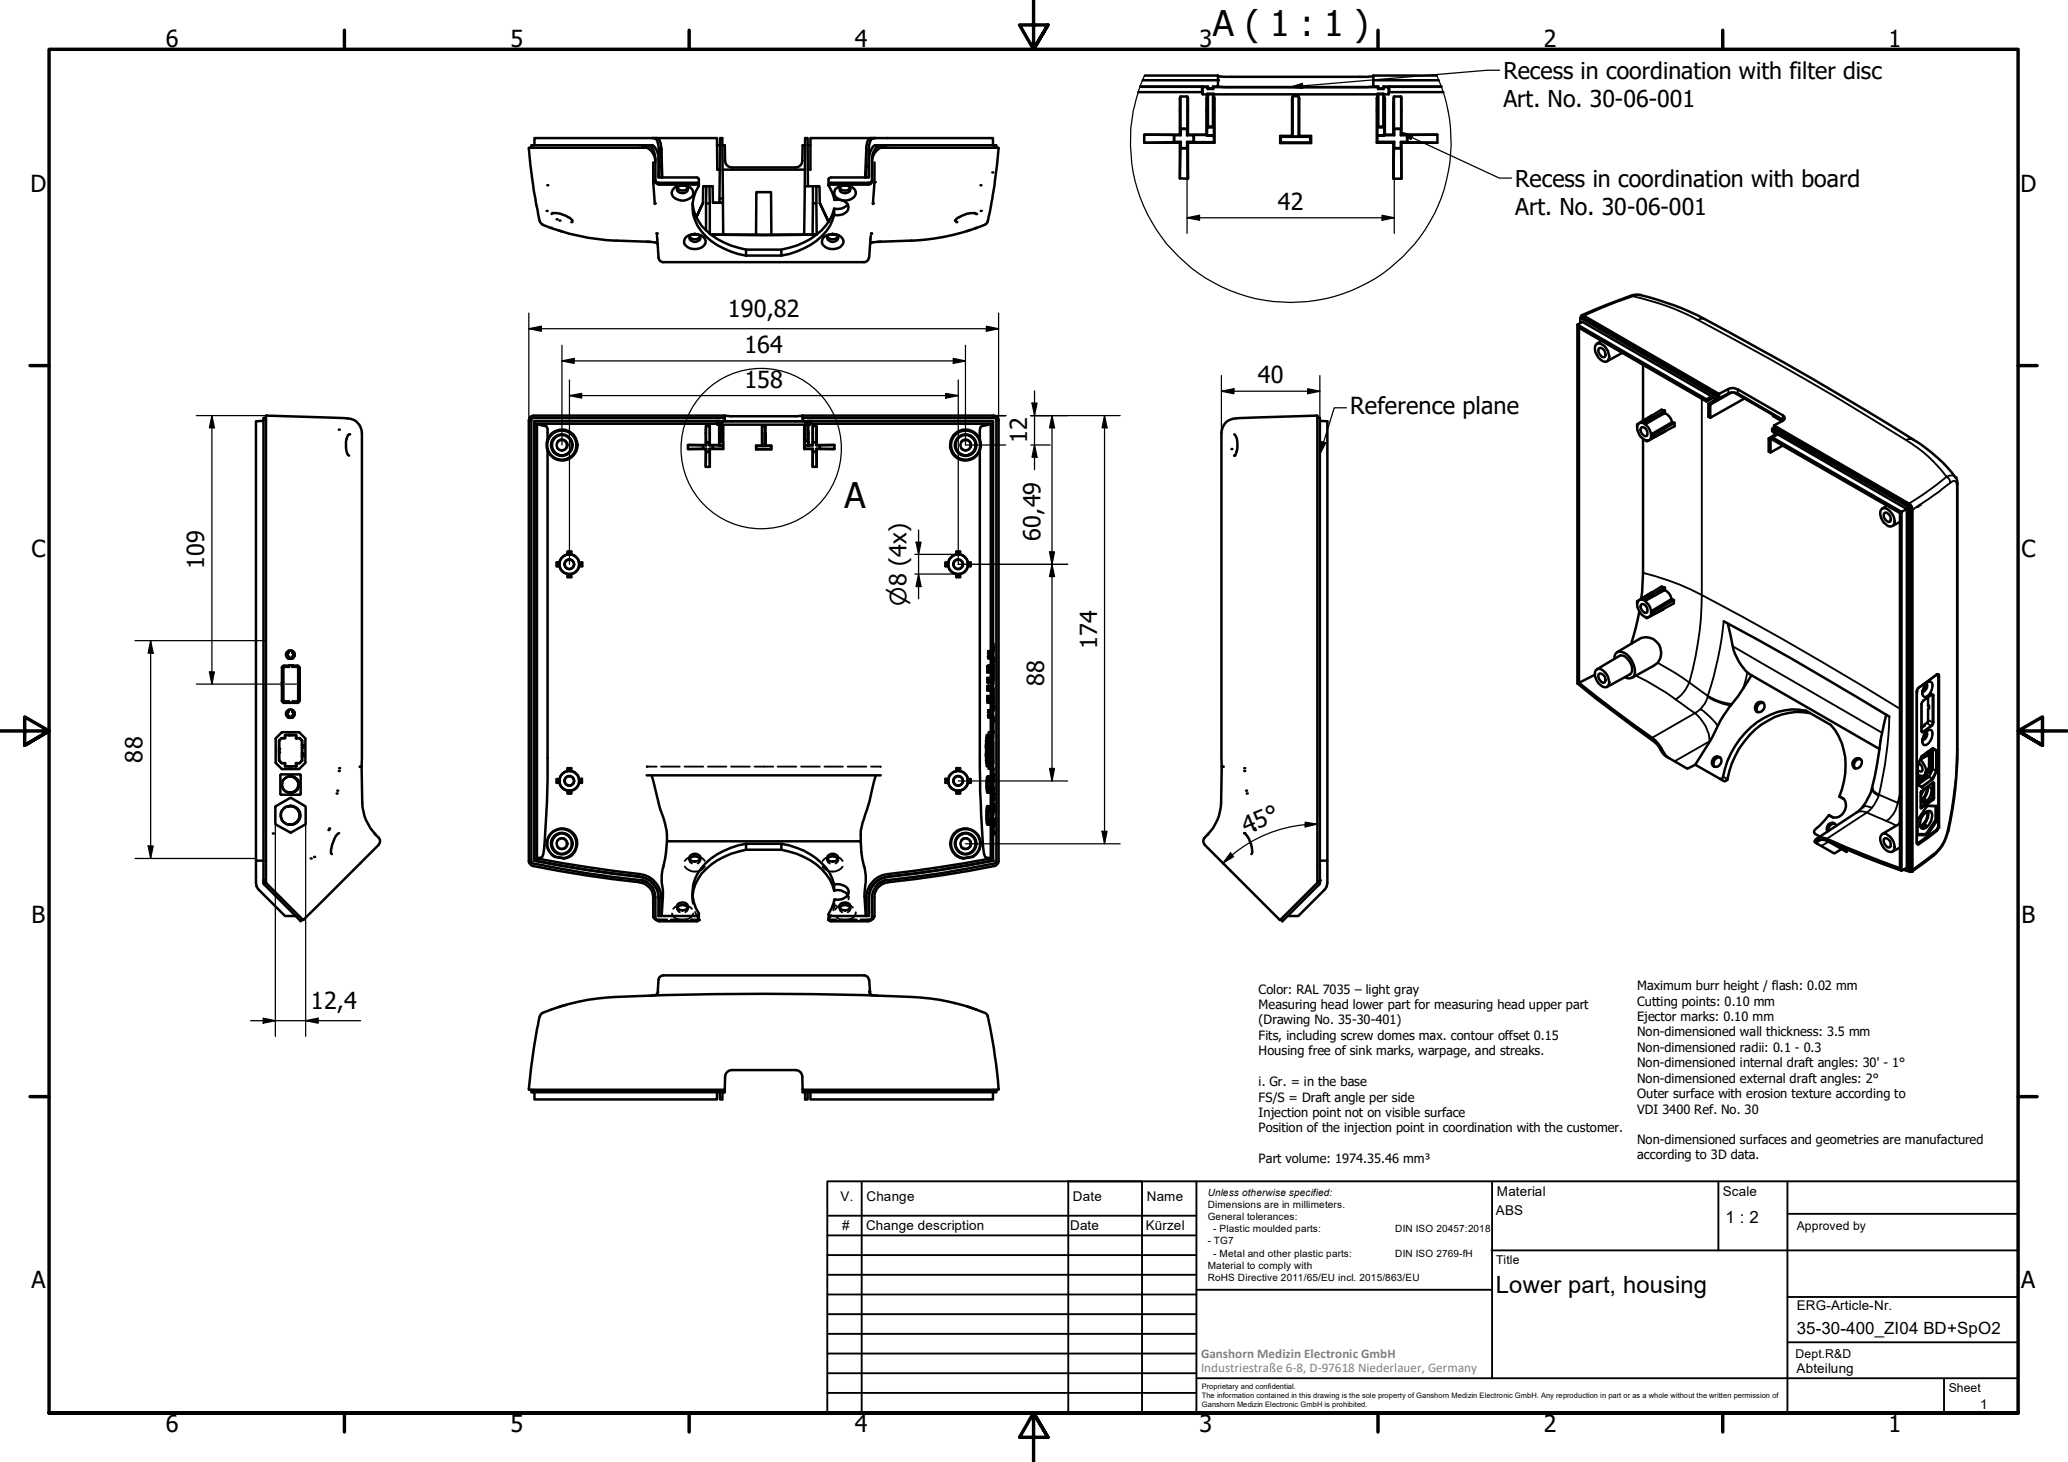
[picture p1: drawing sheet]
<svg xmlns="http://www.w3.org/2000/svg" width="420mm" height="297mm" viewBox="0 0 420 297" stroke-linecap="round" stroke-linejoin="round" font-family="sans-serif">
<defs><g id="words">
<g font-size="7.2">
<text x="246.4" y="7.4">A ( 1 : 1 )</text>
<text x="171.6" y="103.2">A</text>
</g>
<g font-size="4.8">
<text x="33.7" y="9.6">6</text>
<text x="103.7" y="9.6">5</text>
<text x="173.7" y="9.6">4</text>
<text x="243.7" y="9.6">3</text>
<text x="313.7" y="9.6">2</text>
<text x="383.7" y="9.6">1</text>
<text x="6.2" y="38.9">D</text>
<text x="410.5" y="38.9">D</text>
<text x="259.6" y="42.7">42</text>
<text x="147.9" y="64.4">190,82</text>
<text x="151.3" y="71.7">164</text>
<text x="255.5" y="77.9">40</text>
<text x="151.3" y="78.8">158</text>
<text x="274.3" y="84.2">Reference plane</text>
<text x="208.7" y="90" transform="rotate(-90 208.7 90)">12</text>
<text x="6.4" y="113.1">C</text>
<text x="211.4" y="109.8" transform="rotate(-90 211.4 109.8)">60,49</text>
<text x="410.7" y="113.1">C</text>
<text x="41.5" y="115.7" transform="rotate(-90 41.5 115.7)">109</text>
<text x="222.9" y="131.9" transform="rotate(-90 222.9 131.9)">174</text>
<text x="212.2" y="139.3" transform="rotate(-90 212.2 139.3)">88</text>
<text x="29" y="154.9" transform="rotate(-90 29 154.9)">88</text>
<text x="253.2" y="169.5" transform="rotate(-23 253.2 169.5)">45°</text>
<text x="6.4" y="187.4">B</text>
<text x="410.7" y="187.4">B</text>
<text x="63.2" y="205">12,4</text>
<text x="6.4" y="261.7">A</text>
<text x="303.9" y="262.6">Lower part, housing</text>
<text x="410.7" y="261.7">A</text>
<text x="33.7" y="290.9">6</text>
<text x="103.7" y="290.9">5</text>
<text x="173.7" y="290.9">4</text>
<text x="243.7" y="290.9">3</text>
<text x="313.7" y="290.9">2</text>
<text x="383.7" y="290.9">1</text>
</g>
<g font-size="4.7">
<text x="305.4" y="16.1">Recess in coordination with filter disc</text>
<text x="305.4" y="21.7">Art. No. 30-06-001</text>
<text x="307.8" y="38">Recess in coordination with board</text>
<text x="307.8" y="43.6">Art. No. 30-06-001</text>
</g>
<text font-size="4.6" x="184.1" y="123" transform="rotate(-90 184.1 123)">⌀8 (4x)</text>
<g font-size="3.4">
<text x="350.6" y="248.5">1 : 2</text>
<text x="365.1" y="270.9">35-30-400_ZI04 BD+SpO2</text>
</g>
<g font-size="2.7">
<text x="170.8" y="244">V.</text>
<text x="176" y="244">Change</text>
<text x="218" y="244">Date</text>
<text x="233" y="244">Name</text>
<text x="304.1" y="243">Material</text>
<text x="350" y="243.1">Scale</text>
<text x="171.1" y="249.9">#</text>
<text x="176" y="249.9">Change description</text>
<text x="217.4" y="250">Date</text>
<text x="232.8" y="250">Kürzel</text>
<text x="303.9" y="246.8">ABS</text>
<text x="365.1" y="266.1">ERG-Article-Nr.</text>
<text x="365" y="279">Abteilung</text>
<text x="402.3" y="286.2">1</text>
</g>
<g font-size="2.7" fill="#808080">
<text x="244" y="275.8">Ganshorn Medizin Electronic GmbH</text>
<text x="244" y="278.7">Industriestraße 6-8, D-97618 Niederlauer, Germany</text>
</g>
<g font-size="2.6">
<text x="255.7" y="201.9">Color: RAL 7035 – light gray</text>
<text x="332.6" y="201.2">Maximum burr height / flash: 0.02 mm</text>
<text x="255.7" y="205">Measuring head lower part for measuring head upper part</text>
<text x="255.7" y="208.1">(Drawing No. 35-30-401)</text>
<text x="332.6" y="204.3">Cutting points: 0.10 mm</text>
<text x="332.6" y="207.4">Ejector marks: 0.10 mm</text>
<text x="255.7" y="211.3">Fits, including screw domes max. contour offset 0.15</text>
<text x="255.7" y="214.4">Housing free of sink marks, warpage, and streaks.</text>
<text x="332.6" y="210.6">Non-dimensioned wall thickness: 3.5 mm</text>
<text x="332.6" y="213.7">Non-dimensioned radii: 0.1 - 0.3</text>
<text x="255.7" y="220.6">i. Gr. = in the base</text>
<text x="332.6" y="216.8">Non-dimensioned internal draft angles: 30' - 1°</text>
<text x="332.6" y="219.9">Non-dimensioned external draft angles: 2°</text>
<text x="255.7" y="223.8">FS/S = Draft angle per side</text>
<text x="255.7" y="226.9">Injection point not on visible surface</text>
<text x="332.6" y="223.1">Outer surface with erosion texture according to</text>
<text x="332.6" y="226.2">VDI 3400 Ref. No. 30</text>
<text x="255.7" y="230">Position of the injection point in coordination with the customer.</text>
<text x="332.6" y="232.5">Non-dimensioned surfaces and geometries are manufactured</text>
<text x="255.7" y="236.3">Part volume: 1974.35.46 mm³</text>
<text x="332.6" y="235.6">according to 3D data.</text>
</g>
<g font-size="2.5">
<text x="365.1" y="249.9">Approved by</text>
<text x="304" y="256.8">Title</text>
<text x="364.8" y="275.8">Dept.R&amp;D</text>
<text x="395.9" y="282.9">Sheet</text>
</g>
<g font-size="2">
<text x="245.4" y="242.9">Unless otherwise specified:</text>
<text x="245.4" y="245.4">Dimensions are in millimeters.</text>
<text x="245.4" y="247.9">General tolerances:</text>
<text x="246.5" y="250.4">- Plastic moulded parts:</text>
<text x="283.5" y="250.4">DIN ISO 20457:2018</text>
<text x="245.4" y="252.8">- TG7</text>
<text x="245.4" y="257.9">Material to comply with</text>
<text x="246.5" y="255.4">- Metal and other plastic parts:</text>
<text x="283.5" y="255.4">DIN ISO 2769-fH</text>
<text x="245.4" y="260.3">RoHS Directive 2011/65/EU incl. 2015/863/EU</text>
</g>
<g font-size="1.5">
<text x="244.2" y="282.2">Proprietary and confidential.</text>
<text x="244.2" y="284">The information contained in this drawing is the sole property of Ganshorn Medizin Electronic GmbH. Any reproduction in part or as a whole without the written permission of</text>
<text x="244.2" y="285.8">Ganshorn Medizin Electronic GmbH is prohibited.</text>
</g>
</g></defs>
<!-- layer: Hidden (ISO) -->
<g fill="#000">
<circle cx="200.9" cy="135.4" r=".19"/>
<circle cx="200.9" cy="135.2" r=".19"/>
<circle cx="201" cy="138.7" r=".19"/>
<circle cx="201" cy="132.3" r=".19"/>
<circle cx="201" cy="133.8" r=".19"/>
<circle cx="201" cy="132.2" r=".19"/>
<circle cx="201.2" cy="135.5" r=".19"/>
<circle cx="201.2" cy="138.7" r=".19"/>
<circle cx="201.3" cy="132.2" r=".19"/>
<circle cx="201.3" cy="133.8" r=".19"/>
<circle cx="201.8" cy="131" r=".19"/>
<circle cx="201.9" cy="135.2" r=".19"/>
<circle cx="201.9" cy="130.9" r=".19"/>
<circle cx="131.4" cy="155.8" r=".19"/>
<circle cx="200.7" cy="155.7" r=".19"/>
<circle cx="200.7" cy="149.3" r=".19"/>
<circle cx="200.7" cy="155.1" r=".19"/>
<circle cx="200.7" cy="157.8" r=".19"/>
<circle cx="200.8" cy="151.4" r=".19"/>
<circle cx="200.8" cy="150" r=".19"/>
<circle cx="200.8" cy="149.3" r=".19"/>
<circle cx="200.8" cy="153.1" r=".19"/>
<circle cx="200.8" cy="151.9" r=".19"/>
<circle cx="200.8" cy="155.1" r=".19"/>
<circle cx="200.8" cy="153.6" r=".19"/>
<circle cx="200.8" cy="155.7" r=".19"/>
<circle cx="200.9" cy="150" r=".19"/>
<circle cx="200.9" cy="155.1" r=".19"/>
<circle cx="200.9" cy="142.8" r=".19"/>
<circle cx="200.9" cy="142.5" r=".19"/>
<circle cx="200.9" cy="150.5" r=".19"/>
<circle cx="200.9" cy="154.5" r=".19"/>
<circle cx="201" cy="145.8" r=".19"/>
<circle cx="201" cy="155.7" r=".19"/>
<circle cx="201" cy="157.8" r=".19"/>
<circle cx="201" cy="144.3" r=".19"/>
<circle cx="201" cy="144.2" r=".19"/>
<circle cx="201.2" cy="148.8" r=".19"/>
<circle cx="201.2" cy="156.3" r=".19"/>
<circle cx="201.3" cy="144.2" r=".19"/>
<circle cx="201.3" cy="145.8" r=".19"/>
<circle cx="201.4" cy="155.1" r=".19"/>
<circle cx="201.7" cy="157.8" r=".19"/>
<circle cx="201.8" cy="157.8" r=".19"/>
<circle cx="201.8" cy="155.1" r=".19"/>
<circle cx="201.8" cy="148.8" r=".19"/>
<circle cx="201.8" cy="156.3" r=".19"/>
<circle cx="201.8" cy="150" r=".19"/>
<circle cx="201.9" cy="142.9" r=".19"/>
<circle cx="201.9" cy="148.6" r=".19"/>
<circle cx="201.9" cy="156.4" r=".19"/>
<circle cx="202" cy="157.5" r=".19"/>
<circle cx="200.7" cy="161" r=".19"/>
<circle cx="200.7" cy="163.8" r=".19"/>
<circle cx="200.7" cy="167.5" r=".19"/>
<circle cx="201" cy="167.5" r=".19"/>
<circle cx="201" cy="161" r=".19"/>
<circle cx="201" cy="163.8" r=".19"/>
<circle cx="201.1" cy="163.8" r=".19"/>
<circle cx="201.1" cy="167.5" r=".19"/>
<circle cx="201.1" cy="161" r=".19"/>
<circle cx="201.7" cy="169.1" r=".19"/>
<circle cx="201.7" cy="163.8" r=".19"/>
<circle cx="201.8" cy="169.1" r=".19"/>
<circle cx="201.8" cy="161" r=".19"/>
<circle cx="201.8" cy="167.6" r=".19"/>
<circle cx="201.8" cy="169.5" r=".19"/>
<circle cx="201.9" cy="169.7" r=".19"/>
<circle cx="202" cy="162.1" r=".19"/>
<circle cx="202" cy="169.2" r=".19"/>
<circle cx="202" cy="161.3" r=".19"/>
<circle cx="202.1" cy="167.4" r=".19"/>
</g>
<g fill="none" stroke="#000" stroke-width=".38">
<path d="M113.2 89.7a1.19 1.19 0 0 1 1.8-.2 1.19 1.19 0 0 1 0 1.8 1.19 1.19 0 0 1-1.8-.2M113.5 88.5a2.03 2.03 0 0 0-1.3 1.9 2.03 2.03 0 0 0 1.3 1.9M114.8 88.5a2.03 2.03 0 0 1 1.3 1.9 2.03 2.03 0 0 1-1.3 1.9M195.3 89.7a1.16 1.16 0 0 1 1.7-.2 1.16 1.16 0 0 1 0 1.8 1.16 1.16 0 0 1-1.7-.2M195.6 88.5a2 2 0 0 0-1.4 1.9 2 2 0 0 0 1.4 1.9M196.8 88.5a2 2 0 0 1 1.4 1.9 2 2 0 0 1-1.4 1.9M200.5 139.4l.1 1M200.5 138.7h.2M200.5 135.6v1.1M200.5 137.7v1M200.6 135.2h.1M200.6 135.2l-.1 .2"/>
<path d="M200.6 137.7l-.1 1M200.6 135.6v1.1M200.7 139.4h-.2v1M200.7 133.3v.5M200.7 135.4l-.1 .2M200.7 139.4h.2zM200.7 132.3v.5M200.7 132.6h.2v.2M200.7 132.6v.2M200.7 133.1v.4M200.7 138.7h.2M200.7 135.2h.1"/>
<path d="M200.7 132.3v.1M200.7 132.4v.2M200.7 133.5v.1M200.7 133.7v.1M200.7 135.2v.1M200.7 135.4h.1M200.7 135.4l.1 .1M200.7 133.8h.4M200.7 132.3h.3M200.7 133.5h.4M200.8 139.1v.3M200.9 135.3l.1-.1-.1 .4"/>
<path d="M200.9 138.7l-.1 .2M200.9 132.4v-.1v.5M200.9 135.4l.3 .2M200.9 132.4v.2l.1-.2M200.9 133.1v.5M200.9 135.6v1.1M200.9 137.7v1M200.9 139.4v1M200.9 133.3v.5v-.1M200.9 135.2l.1 .1M201 139.4v1zM201 137.7v1z"/>
<path d="M201 135.2h.1M201 133.1v.5M201 132.3v.1M201 133.7v.1M201 135.4v.1l-.1-.1 .1 1.3M201 132.2v.1M201 133.8h.1M201 135.2v.1M201 135.2h-.4M201.1 139.4h.1M201.1 133.8h-.1M201.1 132.2l-.1 .1"/>
<path d="M201.1 133.1v.4M201.1 132.6v.3M201.1 132.6h-.1v.3M201.1 138.7h.1M201.1 132.3v.1M201.1 132.4v.2M201.1 133.5v.1M201.1 133.7v.1M201.2 132.2h.1M201.2 133.8h.1M201.2 135.6v1.1M201.2 137.7v1.2"/>
<path d="M201.2 139.1v1.3M201.3 132.2l.1 .5M201.3 133.3v.5M201.3 132.2v.6M201.3 133.8l.2 .3M201.4 133.3l-.1 .5M201.4 135.2l.5-.1v.1M201.5 131.9l-.2 .3M201.7 131.5v2.4M201.7 134.9v4.3M201.8 131.7l.3-.3-.2 1M201.9 130.9v.3"/>
<path d="M201.9 131l-.2 .2M201.9 131.4v2.4M201.9 134.9v4.2M201.9 133.5l.2 1.1-.3-.2M201.9 135.4v3M201.9 139.7v2.8M131.4 155.8h.1M131.4 155.8h2M134.3 155.8h3.8M139.1 155.8h3.8M143.8 155.8h3.8M148.5 155.8h3.8"/>
<path d="M153.3 155.8h3.8M158 155.8h3.8M162.8 155.8h3.8M167.5 155.8h3.8M172.2 155.8h3.8M177 155.8h1.9M200.4 153.1h.1M200.4 151.4h.1M200.4 151.9h.1M200.4 153.6h.1M200.5 155.7h.1M200.5 149.3h.1"/>
<path d="M200.5 142.7l.1 .1M200.5 159.9l.2 1.1M200.5 141.3v1.2M200.5 150h.2M200.5 155.1h.2M200.6 142.8h.2M200.6 142.5l.1 .2M200.6 149.3h.2M200.6 155.7h.2M200.6 141.3v1.1M200.7 145.3v.5M200.7 157.8h1l-.1 1.1"/>
<path d="M200.7 153.1h.1M200.7 151.4h.1M200.7 151.9h.1M200.7 153.6h.1M200.7 144.3v.5M200.7 150v1.7M200.7 144.6h.2v.2M200.7 144.6v.2M200.7 145.1v.4M200.7 150h.2M200.7 157.8l-.2 1.1M200.7 142.7v.1"/>
<path d="M200.7 144.3v.1M200.7 144.4v.2M200.7 145.5v.1M200.7 145.7v.1M200.7 153.3v1.7M200.7 142.5h.1M200.7 145.8h.4M200.7 144.3h.3M200.7 145.5h.4M200.8 155.8l.1 .5h.3M200.8 150h.1M200.8 157.8h-.1"/>
<path d="M200.8 149.6l-.1 .4M200.9 142.7h.1M200.9 157.8l.1 1.1M200.9 142.5v.2M200.9 144.4v-.1v.5M200.9 142.5l.1 .1M200.9 142.5h.1M200.9 144.4v.2l.1-.2M200.9 145.1v.5M200.9 141.3v1.1M200.9 145.3v.5v-.1M200.9 155.1v.1z"/>
<path d="M200.9 155.5v.2h.2h-.2zM200.9 155.1h-.2l.1 .3M200.9 157.8h.1M200.9 149.8v.2M200.9 155.1h.4M201 149.3h.1h-.2v.2M201 159.9l-.1 1.1M201 142.7l-.1 .1M201 141.3l-.1 1.2M201 144.3h.1M201 145.1v.5M201 144.3v.1"/>
<path d="M201 145.7v.1M201 154.5h.2M201.1 157.8h.1M201 144.2h.1M201 152.9v.6M201 151.6v.5M201 154.9l-.2 .2M201 142.5v.1M201 142.7l-.4 .1M201 145.8h.1M201 150.3v.2M201 154v.7"/>
<path d="M201.1 145.8h-.1M201.1 145.1v.4M201.1 144.6v.3M201.1 144.6h-.1v.3M201.1 144.3v.1M201.1 144.4v.2M201.1 145.5v.1M201.1 145.7v.1M201.2 149.8v.2h.1M201.2 142.5h-.2M201.2 150.5h-.2v.5M201.2 149.5v-.2h-.3v.3"/>
<path d="M201.2 155.5v.2h-.3h.1M201.2 144.2h.1M201.2 145.8h.1M201.2 148.8h-.3l-.1 .4M201.2 141.3v1.1M201.2 152.9h.1M201.2 152.1h.1M201.2 150.5h.2M201.2 154.5h.2M201.3 144.2l.1 .5M201.3 145.3v.5M201.3 144.2v.6"/>
<path d="M201.3 152.1v.3zM201.3 152.6v.3zM201.3 155.1h-.1v.1M201.3 150h-.3v.1M201.3 148.8v.4M201.3 150v.1M201.3 154.9v.2M201.3 155.8v.5M201.3 150.3l.1 .2M201.3 145.8l.2 .3M201.4 149.6v2.1M201.4 157.8h.4"/>
<path d="M201.4 154.5l-.1 .2M201.4 150.5v1.3M201.4 153.2v1.3M201.4 145.3l-.1 .5M201.4 155.1v.3M201.4 153.3v1.7M201.5 156.3h.4M201.5 157.5v1.3M201.5 143.9l-.2 .3M201.6 159.9l.1 1.1M201.6 157.8h.2M201.7 157.3l-.2 .1"/>
<path d="M201.7 140.2v4.2M201.7 145.5v4.2M201.7 150.8v4.2M201.7 156.1v4.2M201.8 157.8l.2 1.1M201.8 143.7l.3-.3-.2 1M201.8 149.5v2.2M201.8 153.3v2.2M201.9 148.7l-.4 .1M201.9 157.3h.2M201.9 140.2v4.2M201.9 145.5v4.2"/>
<path d="M201.9 150.8v4.3M201.9 156.1v9.6M201.9 155.9v.4M201.9 157.3h-.1M201.9 145.5l.2 1.1-.3-.2M201.9 142.8v.1h-.5M201.9 148.7v.4M202 159.9l-.2 1.1M202 157.3v.1M202 157.5v1.3M202.1 157.3h.1M113.2 170.7a1.18 1.18 0 0 1 1.8-.2 1.18 1.18 0 0 1 0 1.8 1.18 1.18 0 0 1-1.8-.2"/>
<path d="M113.5 169.5a2.03 2.03 0 0 0-1.3 1.9 2.03 2.03 0 0 0 1.3 1.9M114.8 169.5a2.03 2.03 0 0 1 1.3 1.9 2.03 2.03 0 0 1-1.3 1.9M139.1 176.1a2.54 2.54 0 0 0 4.1 0M139.1 174.9a2.61 2.61 0 0 1 4.1 0M140 174.3v.1M140 174.6v.1M140.1 174.5a.75 .75 0 0 0 .5 .9M142.2 174.5a.75 .75 0 0 1-.5 .9M142.3 174.3v.1M142.3 174.6v.1M167.1 176.1a2.54 2.54 0 0 0 4.1 0M167.1 174.9a2.61 2.61 0 0 1 4.1 0"/>
<path d="M168 174.3v.1M168 174.6v.1M168.1 174.5a.75 .75 0 0 0 .5 .9M170.2 174.5a.75 .75 0 0 1-.5 .9M170.3 174.3v.1M170.3 174.6v.1M195.3 170.7a1.15 1.15 0 0 1 1.7-.2 1.15 1.15 0 0 1 0 1.8 1.15 1.15 0 0 1-1.7-.2M195.6 169.5a2 2 0 0 0-1.4 1.9 2 2 0 0 0 1.4 1.9M196.8 169.5a2 2 0 0 1 1.4 1.9 2 2 0 0 1-1.4 1.9M200.5 166.3l.2 1.2M200.7 161h1M200.7 167.6h.5"/>
<path d="M200.7 167.4v.1M200.7 163.9l-.2 1.1M200.7 167.5h.1M200.9 167.5l.1 .1M200.9 163.9l.1 1.3M200.9 163.8h.1M200.9 161h.1M201 166.4l-.1 1.1h.3M201 163.8h-.3h.5M201.2 167.6h.6M201.2 163.8h.5M201.2 163.8l-.3 .1"/>
<path d="M201.4 161h.3M201.4 167.4l.1 .7M201.4 166.2v1.2M201.4 163.9v1.2M201.5 163.8h.2M201.5 167.5h.2M201.5 166.3l.2 1.2M201.5 161.4l.2 .1M201.5 163.2l-.1 .7M201.5 160v1.3M201.6 163.8h.2M201.6 161h.2"/>
<path d="M201.7 168.6v.5M201.7 163.8h.1M201.7 167.5l.1 .1M201.7 163.8l-.2 1.2M201.7 161h.1M201.7 162.1v.6M201.7 169.3l.2 .4v-.3M201.7 166.2v2.8M201.7 161.3v4.3M201.8 163.8l.2 1.2M201.8 169.2h.1M201.8 163.8h.1"/>
<path d="M201.8 167.5v.1M201.8 167.6l.1 .5M201.8 161.5h.1M201.9 162.1v.6M201.9 161.5h.2M201.9 168.6l-.1 .5M201.9 166.7v2.4M201.9 163.2l-.1 .6M201.9 169.2h.2M201.9 162.1h.2M202 166.3l-.2 1.3M202 161.4v.1"/>
<path d="M202 163.2l.1 1.9M202 168.7l.1 .6M202 160.1v1.2M202.1 162l-.1 .6M202.1 161.5h.1M202.1 166.2v1.2M202.1 167.4l-.1 .7M133.2 186.3l.1 .2M133.2 186.8l.1 .1M133.5 186.9h1.9M133.6 186.7l2 .1M136.2 186.9h3.3"/>
<path d="M136.3 186.8h3.3M136.5 185.6a1.87 1.87 0 0 0 1.9 1.3M136.8 184.6a2.71 2.71 0 0 1 3.8 0M137.5 184.2v.1M137.5 184.5v.1M137.6 184.4a.86 .86 0 0 0 .5 .9M139.8 184.4a.86 .86 0 0 1-.5 .9M139.8 184.2v.1M139.8 184.5v.1M140.4 186.8h1.6M140.7 181.3v.5M140.7 182.2v.4"/>
<path d="M140.7 182l.1 1.6M140.8 185.6a1.88 1.88 0 0 1-1.9 1.3M141.2 185.3l.8 1.5M142 186.8v.1h-1.7M168.3 186.8h1.6M168.9 185.9l-.6 1h1.7M169.5 184l-.2 1M169.5 184h.4M169.5 182.7v.5M169.5 183.6v.4M169.8 186.2a1.94 1.94 0 0 0 1.6 .7M170.4 184h.4"/>
<path d="M170.6 184.2v.1M170.6 184.5v.1M170.6 184.4a.72 .72 0 0 0 .5 .9M170.8 186.8h3.2M170.8 184l-.9 .5-.2 .3M170.8 186.9h3.4M170.9 183.9l-.1 .1M171 183.9h.1M171.1 183.9a2.83 2.83 0 0 1 2.2 .5M171.9 183.5l-.8 .4M172.3 181.8l.1 .9M172.4 181.2v.5"/>
<path d="M172.4 182v.5M172.7 184.4a.72 .72 0 0 1-.5 .9M172.8 184.2v.1M172.8 184.5v.1M173.9 185.3a1.77 1.77 0 0 1-2 1.6M175 186.9h1.8M176.7 186.7l-1.9 .1M177.1 186.8l-.1 .1M177.2 186.3l-.2 .2"/>
</g>
<!-- layer: Visible (ISO) -->
<g fill="none" stroke="#000" stroke-width=".51">
<path d="M231.6 17.6h12.6l.1 .1M232.6 15.4h14.9M239.8 19.6l.1 7.9-7.4-.1M241.2 19.6v6.5h-1.4M244.2 17.6v1.1h-12.9M244.2 18.7l.1 .5h1l-.2 .8 .1 7.5M245.3 19l.1 .2M245.4 18v.1M245.4 17.6v.1M246.4 17.6l.1 .1h33.5v-.1h-1M246.4 19.2h-1v6.5M246.5 17.7v.4l-.1-.1"/>
<path d="M246.5 18.1h-1.1v-.4h-1.1v1.5M246.6 19.2l.2 .8v9h-5.4v7.3l-1.7-.1v-7.2h-7.2v-1.6h7.2v-7.4l.1-.4h1.4l.2 .4v7.4h3.7M246.6 19l-.2 .2v6.5l.2 .2v3l.2 .1M247.5 15.4v.1l1.2 .1h29.1l1.2-.1v-.1M247.5 15.4v.9h-15.3M247.5 16.3v1.3h-1.1v.4h-1v-.4h-13.8M262.6 19.5h1.2l.2 .5v7.6h2.4v1.5h-6.3v-1.5h2.4v-7.6zM262.6 19.5v8.2l-.1-.1M263.8 19.5v8.2l.2-.1M279 15.4v.9M279 16.3v1.3l-1.2 .1h-29.1l-1.2-.1M279 16.3h13.3"/>
<path d="M279 15.4h12.9M279.9 19.2l-.2 .8v9h3.4v7.3h1.6v-7.3h7.3v-1.6h-7.3v-7.8h-1.5l-.1 1.2v6.6M279.9 19l.1 .2v6.5l-.2 .2v2.9l-.1 .2M280 17.7v.4M280 17.6v.5h1.1v-.4h1v1.5h-1v-.2h-1.2v.2h-33.3v-.2h-1.3v.2M281.1 19.2v6.5h-1.1M281.1 18v.1M281.1 17.6v.1M281.1 19v.2h-1.1M281.1 19.2l.3 .8v7.4M282.3 17.6v1.1h10.9M282.3 18.7l-.2 .5"/>
<path d="M283.2 19.6l.1 7.9M284.7 19.6l-.1 7.9 .1-.1M292.9 17.6h-11.8v.4h-1.1M292.9 17.6h-10.6l-.2 .1M107.4 30.1l1 8.2 1.3 6.6M107.5 30l-.1 .1M130.4 29.5l1.2 .6-24-.1M130.4 29.5h-22.5v.5M130.4 29.5a3.5 3.5 0 0 1 2.8 3.4M130.4 29.5h2.1a2.95 2.95 0 0 1 1.3 2.8v3.8h.6M131.6 29.5a2.28 2.28 0 0 1 1.5 2.2l.1 5.2a.82 .82 0 0 0 .7 .6h8.1l-.2-.3-.3-.1h-7.6a.68 .68 0 0 1-.7-.5M132.6 28.1a1.08 1.08 0 0 1 .9 .5l.4 1.6-.1 5.9"/>
<path d="M132.7 33v4l.3 4.5M133.2 28.1a1.29 1.29 0 0 1 1.1 1.6l.1 6.4M133.2 28.1h-24.6v1.4M133.2 28.1h12.5v6.4h.5M133.9 33.9h.5M134.4 30.1l.2 6M134.4 36.1h7.1l.5 .3v1.2a8.3 8.3 0 0 0 .5 9.4 14.3 14.3 0 0 0 9.1 4.9M137 38.2a2.73 2.73 0 0 1 3.7 .4 1.18 1.18 0 0 1-.6 1.7 2.52 2.52 0 0 1-3.6-.8v-.4zM137.6 38.2a1.4 1.4 0 0 0 2.2 0M137.9 37.9a1.15 1.15 0 0 1 1.9 .6 1.21 1.21 0 0 1-1.1 .8 1.21 1.21 0 0 1-1.2-.8zM143.5 37.8h1.3v3.4h2.1h-.7v-.9h.7M144.1 37.8l.1 9.7"/>
<path d="M145.7 29.5h.5M146.8 29.5h.5v3.2a1.37 1.37 0 0 0 1.4 1.3h13a1.37 1.37 0 0 0 1.3-1.3l.1-3.2h.5M146.8 34.5h16.7M163.5 37.8h2.4M164.1 29.5h.6M164.1 37.8v-9.7h-.5l-.2 19.5M165.2 37.8l-.1 9.8M170.6 38.2a1.33 1.33 0 0 0 2.1 0M170.8 37.9a1.19 1.19 0 0 1 2 .6 1.22 1.22 0 0 1-1.1 .7 1.22 1.22 0 0 1-1.1-.7zM175.9 36.1h-7.1l-.5 .3v1.1l.1-.2 .4-.2h7.6a.59 .59 0 0 0 .8-.5M176 33.9h.5v2.2M176 30.1l-.2 6"/>
<path d="M176.5 33.9v-3.7a2.2 2.2 0 0 1 .7-2l.6-.1h-13.1v6.4h-.6M177.1 28.1a.93 .93 0 0 0-1 1l-.1 .6-.1 6.4M177.7 33v4l-.3 4.5M177.8 28.1h23.9v1.4M178.8 29.5a2.7 2.7 0 0 0-1.6 2.7v4.7a.67 .67 0 0 1-.8 .6h-8.1l1 2.2 .2 .9h1.3M179.9 29.5l-1.2 .6 24.1-.1 .1 .1M179.9 29.5h22.5v.5M179.9 29.5a3.7 3.7 0 0 0-2.7 3.4M179.9 29.5h-2.1a2.95 2.95 0 0 0-1.3 2.8v3.8h-.6M202.9 30.1l-.8 7.5-.5 2.8-.9 4.5-.1 .3-.5 .4M232.5 29l7.4-.2-.2 7.4M238.5 27.4v1.5"/>
<path d="M238.6 27.5v1.3M239.7 27.4l.2 .1M239.8 30.1h1.4M239.9 26.2h1.3v1.3M239.9 28.8l-.2 .2M239.9 30.1h1.3M241.2 28.8l.2 7.5M241.2 27.5h1.3v1.3M241.2 26.1v.1M241.4 27.4l-.2 .1M242.5 28.8h-1.3l.2 .2M242.5 28.8l4.1 .1"/>
<path d="M242.5 27.5l.1 1.4M242.6 27.4h2.6M245.2 27.5h1.4zM246.4 25.7h-1l-.2 .2M246.6 25.9h-1.4v1.6M260.1 27.6l.1 .2h6l.2-.2M260.1 29.1l.1-.2h6l.2 .2M260.2 27.8v1.1M262.6 27.7h1.2M266.2 27.8v1.1M279.8 28.8h3.5l-.2 .2M281.1 25.7l.1 .2h-1.4"/>
<path d="M281.2 25.9v1.6h-1.4h3.5l-.2-.1h-1.7l-.2 .1M283.2 30.1h1.5M283.2 26.1h1.5M283.3 28.8l-.2 7.5M283.3 26.2h1.3M283.3 30.1h1.3M284.6 28.8l.1 .2M285.9 27.5v1.3M285.9 27.4v1.5M292 27.4l-7.4 .1M292 29l-7.4-.2 .1 7.5M109.7 44.9l.6 .7"/>
<path d="M110.3 45.7a45 45 0 0 0 14.9 3.2M112.1 43.5v-.1a5.2 5.2 0 0 1 4.2 1.5M113.4 46.8l.8 .2M125.2 48.9l6.9 .2M131.4 49.1l1.9 .2M133.2 49.3l.4 .3M133.5 47.9l.3 4.4M133.8 52.3a.98 .98 0 0 0 1 1h40.8M139.4 48.1l.6-.3 1.2-.3a.85 .85 0 0 0-.9 .3 .85 .85 0 0 0-.1 1 1.28 1.28 0 0 0 2.1-.4 1 1 0 0 0-1.1-.9 1.8 1.8 0 0 1 2.1 2 2.59 2.59 0 0 1-4.3 0l.1-1zM140.1 48.1a1.4 1.4 0 0 0 2.1 0M140.6 47.6l1.2 .1M140.7 41.4a9.5 9.5 0 0 0 5 7.2 17.3 17.3 0 0 0 5.9 2.1"/>
<path d="M141.1 47.5h.2M142.8 41.3l-1.3 2.8 1.3-2.8 .1-3.5h.6l-.1 9M143.4 41.3h.8M144.3 47.6h21.7M144.5 47.7l10.7 .1 10.7-.1M144.8 41.2h1.4M146.2 40.3l.1-12.2h.4l.2 19.5M151.6 50.7h7.1v1.2M151.6 50.7v1.2M151.6 51.9h7.1M153.6 47.7l.1-8.7h3v8.7M165.2 41.3h.7"/>
<path d="M166.6 41.3l1.7 3.8-1.7-3.8-.1-3.5h-.6v9.8M167.4 48.1l.6-.3 1.2-.3a.85 .85 0 0 0-.9 .3 .85 .85 0 0 0-.1 1 1.28 1.28 0 0 0 2.1-.4 1 1 0 0 0-1.1-.9 1.8 1.8 0 0 1 2.1 2 2.59 2.59 0 0 1-4.3 0l.1-1zM168.1 48.1a1.4 1.4 0 0 0 2.1 0M169 47.5h.2M169.5 43.7a10.2 10.2 0 0 1-6.2 6.8l-3 1.1-1.6 .3M169.5 42.4a11.2 11.2 0 0 1-7.6 7.5l-3.2 .8M169.5 42.4v1.3M169.7 47.6l-1.1 .1M170.8 40.6a1.47 1.47 0 0 1-1.1-2.1 2.62 2.62 0 0 1 4.2 .5 1.88 1.88 0 0 1-2.2 1.8l-.6-.1M170.8 40.6l.3 .1M171.1 40.7a1.45 1.45 0 0 1 1.3 1.3 1.45 1.45 0 0 1-1.1 1.5l-1.2 .2h-.6M172.3 41.5a2.73 2.73 0 0 1-2.8 .9"/>
<path d="M176.5 52.3a.98 .98 0 0 1-1 1M176.9 47.9l-.3 4.4M178.9 49.1l-1.9 .2-.2 .3M185.2 48.9l-7 .2M197.2 46.7l-.8 .3M198.3 43.5l-.1-.1a4.9 4.9 0 0 0-4.1 1.4v.1M198.4 46.3l-.3 .1M200.1 45.7a45 45 0 0 1-14.9 3.2M320.5 66v72.9l3.7 3 11.4 8.5a7.1 7.1 0 0 1 2.3 2.7l1 .8 3.9 2.3 1.6-.8M321.1 65.6v-.7l.2-.2 27.6 15.9M321.1 64.8l.3-.7 4.9-2.1 5.6-2.1a5.4 5.4 0 0 1 3.1 .5l6.8 2.3a80.6 80.6 0 0 1 10.1 5.1 625.1 625.1 0 0 1 39.4 23.2 24.3 24.3 0 0 1 6.3 6.6l.1 54.7a72.2 72.2 0 0 1-2.1 17.2 8.4 8.4 0 0 1-2.9 4.4l-4.3 3.2-.2 .1-1.4-.5M321.2 64.8l.6-.2 27.4 15.8"/>
<path d="M324.4 69.9a1.99 1.99 0 0 1 2.3 1.5 1.89 1.89 0 0 1 0 1.9 1.03 1.03 0 0 1-1.5-.2 2.71 2.71 0 0 1-1-2.9zM324.9 70.8l.2-.1a1.29 1.29 0 0 1 .9 1.9 1.33 1.33 0 0 1-1.1-1.8zM325.4 69.3l-1 .5M329.6 71.7l-3.1 1.7M333.8 74.1v11.4M351.8 79.7l-4.3 2.5v2.7l7-4M352.3 79.7l9.9 5.8M53.5 85.5l-1.5 .1v89.3M54 84.9h-.5v94l.6 .5M54.1 84.4l15.9 .5a3.1 3.1 0 0 1 3.5 3.1v67.8M54.1 84.4l-.1 94.8 7.5 7.7M70.9 88.3a2.31 2.31 0 0 0-.6 2l.1 1.2a1.09 1.09 0 0 0 .5 1.1"/>
<path d="M108.6 85.5l37.1 .1M108.6 85.6v89.3M109.1 86.1l1.9 .5 .3 .5v2.1M111.3 91.6v62.4a178.6 178.6 0 0 1-.9 19.6l-.4 .6-.9 .2M139.8 90.4l3.7 .1-.1-4v3.9h-3.6v.8h3.6v3.7h.8v-3.7h2.7M139.8 91.2h3.7l-.1 3.7M142.8 90.5v.7M142.9 90.5v.7M143.4 90.4l.1 .1M143.4 86.5h.8v3.9h1.9M143.4 91.8h.8M143.5 89.8h.6v.7"/>
<path d="M143.5 91.2h-.1M144.1 91.2l.1 3.7M144.1 90.5h.7v.7M144.1 89.8h.1M144.2 86.5v3.3h-.8M144.2 90.4l-.1 .1M144.8 91.2h-.6M144.8 91.2h2.1M144.8 90.5v.7M144.8 90.5h1.4M145.7 85.6v.7M145.7 86.1h-36.6v88.3"/>
<path d="M146.2 90.5h.7zM146.3 85.7v-.2h-37.7v89.4M146.3 86.3l-.2 .4 .1 3.8M146.3 85.5l-.1 .1M146.7 85.5l.1 .3v-.2M146.7 85.7l-.5 .1M146.7 86.3l.2 .4v4.5v-1.5l-.2-.1zM146.7 89.6l-.5 .1M146.7 86.3h-.4v3.3M146.9 89.7h-.7v.8M147.3 84.4h-38.8a.98 .98 0 0 0-1.1 1v89.6a1.18 1.18 0 0 0 .9 .9 361.8 361.8 0 0 0 22.4 3.5 3.1 3.1 0 0 1 2 2.9v4.1l.5 .4M147.3 84.4l1 .2h13.8l1-.2"/>
<path d="M147.3 84.9v.7h15.7l.1-.7M147.3 84.4v.5M147.3 85.5h-.6h16.9h-.5M147.3 84.9h-38.9a.44 .44 0 0 0-.5 .5v89.7l.1 .2 .3 .1a211.5 211.5 0 0 0 21.6 3.4M153.6 90.5h3.1M153.6 91.3h3.1M153.7 90.6v.6M154.8 90.5h-1.2v.8h3.1v-.8h-1.2M154.9 86.5v4.1v-4.1h.5l.1 .2v3.8l-.1-4M154.9 90.6h.5M156.7 90.6v.6M163.1 84.4h38.8a.98 .98 0 0 1 1 1v89.6a1.18 1.18 0 0 1-.8 .9 361.8 361.8 0 0 1-22.5 3.5 2.91 2.91 0 0 0-1.9 2.9v3.9l-.3 .5-.3 .1"/>
<path d="M163.1 84.4v.5M163.1 84.9h38.8l.5 .3v89.8l-.1 .3-.3 .1a204.4 204.4 0 0 1-21.6 3.4M163.5 86.3l.1 3.3-.2 .1 .1 1.5h-.1v-4.5zM163.5 90.5h1.7h-1M163.5 91.2h1.6M163.5 85.6v.2M163.6 85.5l-.1 .3h.6v-.2h.6v.7h-19v-.7l1.1 .2M163.6 85.7h.5v-.2h37.6v89.4M163.6 86.3h.5l.2 4.1M164.1 86.3v3.3h-.5M164.1 89.6l.1 .1h-.8M164.1 85.7v.1"/>
<path d="M164.1 85.5v.1M164.2 89.7v.8h-.8M164.7 86.1v.2M165.1 90.4v-3.7l.1-.2h.7v3.9h3.6v.8h-3.6v3.7h-.8v-3.7h-1.7M165.2 91.2l-.1 3.7M165.2 86.5v4M165.2 89.8h.7M165.2 91.8h.7M165.9 86.5v3.9M165.9 91.2h.1M166.5 90.5v.7M166.6 90.5v.7"/>
<path d="M169.5 90.4l-3.6 .1M169.5 91.2h-3.6v3.7M199.1 91.6v69.2l.8 12.5 .4 .9 1 .2M201.3 86.1l-2 .6-.2 .7v1.8M201.7 85.5v89.4M201.7 85.6l-37-.1v.6h36.6v88.3M250.8 88.3h.1a4.7 4.7 0 0 1 0 4.3h-.1M267.7 84.9h.5v94l-.6 .5M268.2 85.5l1.5 .1v89.3h-1.5M332.7 86.3l-.1-.1v.5M332.9 86.1a1.07 1.07 0 0 1 1.6 .3 2.39 2.39 0 0 1 .7 2.9 1.13 1.13 0 0 1-1.6-.3 3.2 3.2 0 0 1-.9-2.6zM332.9 86l-.3 .2"/>
<path d="M333.4 87l.2-.2a1.25 1.25 0 0 1 1 1.7 1.11 1.11 0 0 1-1.1-.4 1.11 1.11 0 0 1-.1-1.1zM333.8 89.1v27.3l-.4 5.3M334.2 89.4l.4 .2M334.2 85.3l.4 .3v.4M335 89.5l-.4 .1v-.1M335.6 84.4l-2.4 1.4M335.7 84.4l-2.6 1.6M337.7 87.9l-2.7 1.6M338.3 83.9v-.5l-.7-.2-3.4 2.1v.5l.4 .2M338.3 87.6v.1M338.3 83.4l-3.7 2.2M339.7 85.8l-3.9 2.3v.5l.4 .2v-.5"/>
<path d="M339.7 85.8a2.67 2.67 0 0 0-1.4-1.9l-3.7 2.1M339.7 85.8l.5 .1v.7l-4.9 2.7M340.2 85.9l-4 2.4-.4-.2M346.7 81.6l-25.9-15v72.1M347.5 82.2l-.4-.2v2.7l.4 .2M347.7 80.5l-1 .6-26.2-15.1 1-.6 26.7 15.4 .4 .3M348.2 80.8l-1.5 .8v-.5M348.7 81l-.1 .1v-.2l.3 .2M348.7 81.1l-1.6 .9M349.2 80.4l.1-.4 1.9-1a2.09 2.09 0 0 1 1.9 .1l9.1 5.3a.59 .59 0 0 1 .4 .5 .59 .59 0 0 1-.3 .6l-1.8 .9-.1 .5M349.2 80.4l-.3 .2v.5l2.6-1.3 .8-.1 .8 .2 9.3 5.4M360 87.1l27.5 15.8 .4 .5v73.4l-.3 .2-.8-.4"/>
<path d="M360.1 88.9v.4l25.9 15v72.1a209.4 209.4 0 0 1-14.8-6 1.63 1.63 0 0 0-2.5 .7l4 2.3 1.4-.9M360.1 89l-.4 .3-.4-.2M360.2 84.3v.2l1.8 1.1M360.4 86.9l-.4 .2v.5l.4 .2v.2l.8 .3 26.2 15.1v72.9l-1.1 .6M360.4 86.9l27.5 15.8 .3 .5v73.4l-.4 .3M360.9 88.1l-.2 .1M360.9 88.1l-1.6 1v2.6l.4 .2v-2.6M361.2 88.3l-1.1 .6 26.2 15.1M362.2 90.5l-2.5 1.4M113.1 115h.6M113.1 114.3h.1M113.7 115a1.91 1.91 0 0 0 1.6 1.6"/>
<path d="M113.7 114.3h-.6v.7h.6M113.7 114.3h-.5v.7M113.7 114.3h.1M113.7 114.3v.6M115.3 112.6a2.08 2.08 0 0 0-1.6 1.7M115.3 116.6v.7h.8v-.7M115.3 112.6v-.5h.8v.5M115.3 116.6l.1 .5h.6M115.3 112.1v.5M115.4 116.6h.6M115.4 112.1h.6v.5a1.88 1.88 0 0 1 1.7 1.7M115.4 117.1l-.1 .2"/>
<path d="M116 116.6l.1 .7M116 112.7h-.6M116.1 112.1h-.1M117.6 114.3v.6M117.7 115a1.87 1.87 0 0 1-1.7 1.6M117.7 114.3h.6v.7h-.6M117.7 114.3h.6M118.2 114.3v.7h-.5M118.2 115h.1M192.1 115h.6M192.1 114.3h.1M192.7 115a1.89 1.89 0 0 0 1.7 1.6"/>
<path d="M192.7 114.3h-.6v.7h.6M192.7 114.3h-.5v.7M192.7 114.3v.6M194.3 112.1l.1 .6a1.74 1.74 0 0 0-1.7 1.6M194.3 116.6v.7h.8v-.7M194.3 112.6v-.5h.8v.5M194.4 116.6h.6M194.4 116.6v.5h.5M194.4 112.1h.5v.6l.2-.1M194.4 117.1l-.1 .2M194.9 116.6l.2 .7M194.9 116.6h.2"/>
<path d="M195 112.7h-.6M195.1 112.6a2.12 2.12 0 0 1 1.6 1.7M195.1 112.1h-.2M196.6 114.3v.6M196.7 115a1.93 1.93 0 0 1-1.6 1.6M196.7 114.3h.5v.7h-.5M196.7 114.3h.5M197.2 114.3v.7h-.5M197.2 115h.1M338.3 119.9v-.5l-.7-.2-3.4 2.1v.4l.4 .2M338.3 119.4l-3.7 2.1M382.1 103.6a.91 .91 0 0 1 1.4-.1 2.64 2.64 0 0 1 1.2 3.2 1.03 1.03 0 0 1-1.5-.2 2.71 2.71 0 0 1-1.1-2.9z"/>
<path d="M382.8 104.3l.3-.2a1.29 1.29 0 0 1 .9 1.9 1.27 1.27 0 0 1-1.2-1.7zM383.4 102.7l-1 .7M386 106l-1.5 .9M387.4 103.4l-1.1 .6v72.9M57.3 135.5l.3-.3h1.8h1.2l.3 .5-.1 6.8-.2 .3h-2.8a.45 .45 0 0 1-.5-.5zM57.3 139.4h.2v2.9v-2.9zM57.3 138.7h.2zM57.5 135.7v3M58.2 132.6a.9 .9 0 0 1 1.5-.1 .9 .9 0 0 1-.4 1.4 .9 .9 0 0 1-1.2-.8zM58.6 133.8h.3M58.6 132.3v.3zM58.6 132.6l-.2 .3 .2 .6a.52 .52 0 0 1 0-.9z"/>
<path d="M58.6 133.8v-.3v.3M58.7 135.2v.2h-.9l-.3 .3M58.7 135.2v.2M58.7 135.5h-.9l-.3 .2M59.4 132.3a.85 .85 0 0 0-1.2 .3 .85 .85 0 0 0 .4 1.2M59.4 132.3a.84 .84 0 0 1 .4 .9 .84 .84 0 0 1-.9 .6M59.4 133.5v.3zM59.4 132.6l.2 .3-.2 .6M59.4 132.3v.3M59.4 132.6l.2 .4-.2 .5M59.4 135.2v.2h1l.2 .3v3M59.4 135.2v.2"/>
<path d="M59.4 135.5h1l.2 .2v3M60.6 138.7h.3zM60.6 139.4v2.9l-.2 .2M60.6 139.4h.3h-.3v2.9l-.2 .2M320.8 138.7l7.4 5.8 7.5 5.4a9.2 9.2 0 0 1 2.6 3.5l.6 .5M324 137.1l-3.2 1.6M324.4 136a1.96 1.96 0 0 1 2.3 1.5 1.75 1.75 0 0 1 0 1.9 1.03 1.03 0 0 1-1.5-.2 2.71 2.71 0 0 1-1-2.9zM324.4 136l4.6-2.7a1.31 1.31 0 0 1 1.6 .5 2.57 2.57 0 0 1 .8 3l-4.9 2.8M324.9 136.9a1.16 1.16 0 0 1 1.1 .5 1.16 1.16 0 0 1 0 1.3 1.17 1.17 0 0 1-1.3-1.2zM328 133.8a1.24 1.24 0 0 1 .6-1.3 1.24 1.24 0 0 1 1.4 .1 4.4 4.4 0 0 1 2 4.6 1.19 1.19 0 0 1-1.8 .3M328.5 132.5l4.4-2.6a3.1 3.1 0 0 1 4.2 1.2 3.1 3.1 0 0 1-1.2 4.2l-4.4 2.4M332.7 122.2h-.1v.5"/>
<path d="M332.9 122a1.07 1.07 0 0 1 1.6 .4 2.36 2.36 0 0 1 .7 2.9 1.74 1.74 0 0 1-2.3-1.4 1.54 1.54 0 0 1 0-1.9zM332.9 122l-.3 .2M333.1 124.3l-.7 3.2-1 3.3M333.6 122.7a1.25 1.25 0 0 1 1 1.7 1.16 1.16 0 0 1-1.2-1.5zM334.2 125.3l.4 .3M334.2 121.3l.4 .2v.4M335 125.4l-.4 .2v-.1M335.5 120.4l-2.3 1.4M335.7 120.3l-2.6 1.6M337.7 123.9l-2.7 1.4M337.9 123.7l-2.6 1.5M339.6 121.7l-3.8 2.3v.4l.4 .3v-.5"/>
<path d="M339.6 121.7a2.5 2.5 0 0 0-1.3-1.8l-3.7 2M339.6 121.7l.5 .2-.1 .7-3.8 2.1M340.1 121.9l-3.9 2.3-.4-.2M350.2 126.2a621.9 621.9 0 0 1 33.7 19.4M351 126.7l.6 2.4a11 11 0 0 0 4.1 8l26.2 15.1M355.9 137.2a37.2 37.2 0 0 1-4.6 6.5 44 44 0 0 0-3.9 6.9l-3 4.8 5 2.8M391.1 139.2v.5a.61 .61 0 0 1-.5 .7M391.2 139.2h.1M391.3 139h.1a1.09 1.09 0 0 1-.8 1.5M391.7 138.6a2.95 2.95 0 0 0-1.1 2.4M393.6 137l-3.9 2.8-.3 .5v30.9M56.7 152.1v.8z"/>
<path d="M56.7 152.9v1.6l.5 .6h.7v.6h.8M57 157.5l.1-.2h3.9l.1 .2-.1 3.9h-4zM57.2 150h.7v-.7h2.3v.7h.7l.5 .5v.9h.3v.5h-.3v1.2h.3v.5h-.3v.9l-.5 .6h-.7v.6h-2.3v-.6h-.7l-.5-.6v-4zM57.2 148.8h3.5l1.3 1.3v4.8l-1.3 1.4h-3.4l-1.3-1.4v-4.8zM57.5 142.3l.3 .2M57.8 142.5h.9v.3M57.8 142.5h.9M58.2 144.6a.9 .9 0 0 1 1.5-.1 .9 .9 0 0 1-.4 1.4 .9 .9 0 0 1-1.2-.8zM58.5 144.7l-.1 .4 .2 .4a.52 .52 0 0 1 0-.9zM58.6 145.8h.3M58.6 144.3v.3zM58.6 145.8v-.3v.3"/>
<path d="M58.7 149.3h.7zM58.7 157.8h.1zM58.7 157.8a1.64 1.64 0 0 0-1.4 1.6 1.64 1.64 0 0 0 1.4 1.6M58.7 142.5v.3M58.7 149.3h-.8v.7h-.7l-.5 .5v1.6M58.7 155.7h.7M58.8 157.8h.1a1.62 1.62 0 0 0-1.6 1.6 1.62 1.62 0 0 0 1.6 1.6h-.2M59.1 157.8a1.62 1.62 0 0 1 1.5 1.6 1.62 1.62 0 0 1-1.5 1.6M59.1 157.8h-.2h.2M59.1 157.8h.3M59.4 157.8h.1M59.4 144.3a.85 .85 0 0 0-1.2 .3 .85 .85 0 0 0 .4 1.2"/>
<path d="M59.4 144.3a.84 .84 0 0 1 .4 .9 .84 .84 0 0 1-.9 .6M59.4 145.5v.3zM59.4 144.6l.2 .3-.2 .6M59.4 144.3v.3M59.4 149.3h.7M59.4 144.6l.2 .4-.2 .5M59.4 157.8a1.67 1.67 0 0 1 1.2 1.6 1.67 1.67 0 0 1-1.2 1.6M59.4 157.8a1.64 1.64 0 0 1 1.4 1.6 1.64 1.64 0 0 1-1.4 1.6M59.4 142.5v.3v-.3h1zM60.1 155.1v.6h-1.4M60.1 149.3v.7M60.2 150h.6l.5 .5v.9"/>
<path d="M61.3 153.6v.9l-.5 .6h-.6M61.3 150.5h.1M61.3 154.5h.1M61.3 151.9v1.2M61.4 151.4h.2v.5h-.2M61.4 153.1h.2v.5h-.2M73.5 155.8h-.4M73.5 155.8l.1 7.3a9.8 9.8 0 0 0 2.8 6.6M113.1 158.3l.1 .1M113.7 159.1a1.91 1.91 0 0 0 1.6 1.5M113.7 158.3h-.6v.8h.6M113.7 158.9h-.5l-.1 .2"/>
<path d="M113.7 158.3l-.5 .1v.5M113.7 158.9v.2M113.7 158.3v.6M115.3 156.6a2.08 2.08 0 0 0-1.6 1.7M115.3 156.6v-.5h.8v.5M115.3 156.1v.5M115.4 156.1h.6v.5M116 156.6a1.85 1.85 0 0 1 1.7 1.7M116 156.7h-.6M116.1 156.1h-.1M117.6 158.3v.6M117.7 159.1a1.93 1.93 0 0 1-1.6 1.5"/>
<path d="M117.7 158.3l.5-.1v.9h-.5M118.2 158.4v.5h-.5v.2M118.2 158.9v.2M118.2 158.2v.2l-.5-.1M131.4 157.5h47.5M132.4 157.5a69.8 69.8 0 0 0 2.7 9.6 10.2 10.2 0 0 1 .4 3.8M177.9 157.5a69.8 69.8 0 0 1-2.6 9.6 8.8 8.8 0 0 0-.4 3.8M192.1 159.1l.1-.2h.5v.2M192.1 158.2l.1 .2M192.7 159.1a1.91 1.91 0 0 0 1.6 1.5M192.7 158.3l-.6-.1v.9h.6M192.7 158.3l-.5 .1v.5"/>
<path d="M192.7 158.3v.6M194.3 156.6v-.5h.8v.5M194.3 156.1l.1 .5M194.4 156.6a1.99 1.99 0 0 0-1.7 1.7M194.4 156.1h.5v.5M194.9 156.6h.2M195 156.7h-.6M195.1 156.6a2.12 2.12 0 0 1 1.6 1.7M195.1 156.1h-.2M196.6 158.3v.6M196.7 159.1a1.93 1.93 0 0 1-1.6 1.5M196.7 158.3h.5v.8h-.5"/>
<path d="M196.7 158.3h.5M197.2 158.4v.5h-.5v.2M197.2 158.9v.2M200.3 153.1h.5h-.3M200.3 151.4h.5h-.3M200.3 150.5h.5M200.3 151.9h.2M200.3 153.6h.2M200.3 154.5h.5M200.5 149.3h.3l.1 1.2-.1 5.2h-.3l-.2-2.1zM200.5 151.9h.3h-.3M200.5 153.6h.3h-.3"/>
<path d="M200.5 150h.2M200.5 155.1h.2M200.6 157.8a5.8 5.8 0 0 1 .1 3.2h-.2l-.1-.9v-1.3zM200.7 150h.1h-.1M200.7 155.1h.1h-.1M200.7 157.8l-.1 .7 .1 2.5M200.9 150v5.1M248.2 155.8h.4M248.2 155.8v-67.8a3.1 3.1 0 0 1 3.5-3.1l16-.4v94.7l-7.5 7.7M248.2 155.8l-.1 7.3a9.8 9.8 0 0 1-2.8 6.6M348.4 153.8a.95 .95 0 0 1 1.3 .4 .95 .95 0 0 1-.4 1.3 .86 .86 0 0 1-1.1 .2 .86 .86 0 0 1-.3-1.1zM349.4 158.2l.2 .1 .4-.3a17.2 17.2 0 0 1 11.2-13.4 11 11 0 0 1 5.7-.2l5.1 2.9a13.4 13.4 0 0 1 2.3 13l-.6 1.5"/>
<path d="M349.5 153.9a1.2 1.2 0 0 0-1.2 .6 1.2 1.2 0 0 0 .1 1.3M356.8 143.1a.96 .96 0 0 1 1.5-.2 .96 .96 0 0 1-.2 1.5 .86 .86 0 0 1-1.2 .2 .86 .86 0 0 1-.3-1.1zM358.3 142.8a1.2 1.2 0 0 0-1.2 .6 1.2 1.2 0 0 0 0 1.3M367.8 144.9a13 13 0 0 0-11.2 3.4 18.7 18.7 0 0 0-5.7 10.2l-.5 .2-1-.5M376.6 154.5a.9 .9 0 0 1 1.3-.4 .9 .9 0 0 1 .2 1.3 .96 .96 0 0 1-1.4 .6 .96 .96 0 0 1-.1-1.5zM378 154.2a1.19 1.19 0 0 0-1.2 .6 1.19 1.19 0 0 0 .1 1.3M383.2 145.2l-.8 3.7a97 97 0 0 1-2.4 12.4 8.9 8.9 0 0 1-2.8 3.8l-8.1 5.3M389.8 155a1.27 1.27 0 0 1 .7 1.7h-.6l-.3-.3M389.9 158l-.3 .1M389.9 158l.2 .2M389.9 158l-.3 .2M390 157.6l.5 .2"/>
<path d="M390.1 154.4a3.3 3.3 0 0 1 1.2 2.4M390.4 153.7l.1 .5M390.4 158.2l.2 .1M390.4 158.2l-.3 .2M390.5 153.7l2.2-1.6v4.2l-.8 1.5-2.3 1.6M390.5 153.7l-.9 1.6v4.1M390.8 157.7l-.3 .1v-.1M390.9 157.6l.3-.1 .3 .1M391 158l-.4 .3M391.1 149l-.1 .8-.4 .4M391.2 157.3a.91 .91 0 0 1-1.6 0M391.2 149h.1"/>
<path d="M391.2 157h.1M391.3 148.8h.1a1.06 1.06 0 0 1-.8 1.5M391.3 157.5l-.5 .3 .2 .2-.4 .3M391.5 152.9v.1M391.5 152.9l.5-.3 .3 .2v.8l.1-.1M391.5 157.6l-.2-.1 .2 .1M391.5 159.9a2.89 2.89 0 0 1-.7 2.3M391.6 159.9l.1 .7-.3 .8-.6 .8M391.6 156.6l.4 .2M391.7 148.4a2.73 2.73 0 0 0-1.1 2.4M391.7 156.3h.1M391.7 143.2l.2 .2v.5l-.2 .2v2.6l-.7 .5v.2l-.4 .4-.2-.1 .2-.1v.2"/>
<path d="M391.7 156.7l-.4 .3 .2 .1M391.7 141.7v1.8l.2-.1M391.9 156.1l-.2 .2v.2M391.9 153.3l-1.4 .9-.2-.2M391.9 152.9l-1.4 .9M391.9 153.8h.1M391.9 155.2h.1M391.9 156l.4 .1M392 156.8l-.3-.1 .3 .1M392 154.9l-.1 1.1-.3 .6-.4 .4v.5l-1.1 .7M392 153.5l-.1 .3v1.1h.1M392 153.7l.4 .1"/>
<path d="M392 155.1l.4 .1M392 154.9l.3 .1M392.2 153.7l-.2 .1 .3 .2M392.2 155.1l-.2 .1 .3 .2M392.3 152.8l-.4-.2v.9l.4 .1M392.4 153.5h.1M392.4 153.5l-.1 .5 .1 1.2-.1 .2a1.41 1.41 0 0 1-.8 1.7v.5l-1.4 1.1v-.5l-.5 .3M392.4 153.8l-.2-.1 .2 .1M392.4 155.2l-.2-.1 .2 .1M392.6 141.1l-1.8 1.3-.4 .7 .1 5.5M392.6 159.1v3l-2.3 1.8M392.7 159l-2.4 1.8v3.3"/>
<path d="M53.5 178.9v.7l7.6 7.6 .4-.4M53.5 174.9h-1.5v3.2a3.5 3.5 0 0 0 .6 2.7l5.3 5.3h2.1M56 163.8l3-1.7 3 1.7v3.7l-2.9 1.6-3.1-1.6zM58.7 163.8a1.86 1.86 0 0 0-1.6 1.9 1.86 1.86 0 0 0 1.6 1.8M58.7 161h.1M58.7 167.5l.1 .1M58.8 163.8h-.1M58.9 163.8h.2h-.2M58.9 163.8a1.91 1.91 0 0 0-1.9 1.9 1.91 1.91 0 0 0 1.9 1.9l-.2-.1M58.9 163.8h-.2M59.1 167.6h-.2h.2M59.1 161h-.2h.2"/>
<path d="M59.1 161h.3M59.4 161h.1M59.4 163.8a1.89 1.89 0 0 1 1.5 1.9 1.89 1.89 0 0 1-1.5 1.8M59.4 163.8a1.89 1.89 0 0 1 1.6 1.8 1.89 1.89 0 0 1-1.6 1.9M59.4 163.8a1.86 1.86 0 0 1 1.6 1.9 1.86 1.86 0 0 1-1.6 1.8M59.4 167.5l-.3 .1M59.4 163.8h-.3a1.91 1.91 0 0 1 1.7 1.9 1.91 1.91 0 0 1-1.7 1.9M68.9 169.3a4.9 4.9 0 0 0-1.7 3.8l.2 .4M76.1 169.3l.8 .9a.98 .98 0 0 1 0 1.4M77 171.6l-15.3 15.3M108.6 174.9a249.9 249.9 0 0 0 22.1 3.4l1.3 .6 .6 .5 .5 .7M108.6 174.9a257 257 0 0 0 21.4 3.2 4.5 4.5 0 0 1 3.1 2"/>
<path d="M109.1 174.4a355.5 355.5 0 0 0 21.8 3.4 5 5 0 0 1 3.5 4.6v3.7M112.7 174a2.95 2.95 0 0 1-.6-4.7 2.95 2.95 0 0 1 4.7 .8 2.95 2.95 0 0 1-2.2 4.2M112.7 174.1a3.1 3.1 0 0 1-.7-5 3.1 3.1 0 0 1 4.9 .9 3.1 3.1 0 0 1-2.3 4.4M112.7 174.1l1.9 .3M115.3 160.6v.6h.8v-.6M115.3 160.6l.1 .5h.6M115.4 160.6h.6M115.4 161.1l-.1 .1M116.1 160.6h-.1v.5l.1 .1M129.9 178.8h.5M130.4 178.9l1.2 .5M130.5 178.8l1.1 .5"/>
<path d="M131.6 179.4l.2 .2a3.2 3.2 0 0 1 1.4 2.7v4.3a.82 .82 0 0 0 .7 .6h7.6l.3-.1 .2-.3M140.1 174.5a1.4 1.4 0 0 1 2.1 0M140.2 173.8a1.28 1.28 0 0 1 2.1 .4 1.23 1.23 0 0 1-1 .9 1.23 1.23 0 0 1-1.2-.6zM151.6 171.4a13.9 13.9 0 0 0-9.9 6.1 7.9 7.9 0 0 0 .3 8.2l-.1 .2-.4 .2h-7.1a20.6 20.6 0 0 0 .1-6.5 12.9 12.9 0 0 1 .6-5.1l.4-3.6h39.4a29.5 29.5 0 0 0 .9 6.1l.1 .9-.1 1.7a20.6 20.6 0 0 0 .1 6.5l-7.3-.1-.3-.3 .6-1.1 .6-1.9a2.34 2.34 0 0 0 2.9-1.3 1.91 1.91 0 0 0-2.3-1.8l-.6 .1M151.6 172.6a15.9 15.9 0 0 0-9 4.9 8.4 8.4 0 0 0-1.9 4.5M151.6 171.4h7.1v1.2M151.6 172.6h7.1M151.6 171.4v1.2M158.7 172.6a13.9 13.9 0 0 1 9.9 6.1l.9 2.3M158.7 171.4a14.2 14.2 0 0 1 9.9 6l.9 2.3M168.1 174.5a1.4 1.4 0 0 1 2.1 0M168.2 173.8a1.28 1.28 0 0 1 2.1 .4 1.23 1.23 0 0 1-1 .9 1.23 1.23 0 0 1-1.2-.6z"/>
<path d="M169.5 179.7v1.3M177.5 179.7l-.3 .4M178.8 179.4l-.5 .3a3.9 3.9 0 0 0-1.1 2.6v4.3a.67 .67 0 0 1-.8 .6h-7.6l-.4-.2-.1-.2M179.9 178.8l-1.1 .5M180.4 178.8l-1.7 .6M194.3 160.6v.6h.8v-.6M194.3 160.6l.1 .5h.5M194.4 160.6h.6M194.4 161.1l-.1 .1M195.1 160.6h-.2v.5l.2 .1M197.6 174a2.95 2.95 0 0 0 .6-4.7 2.95 2.95 0 0 0-4.7 .8 2.95 2.95 0 0 0 2.2 4.2M197.7 174.1a3.1 3.1 0 0 0 .8-4.8 3.1 3.1 0 0 0-4.9 .3 3.1 3.1 0 0 0 1.5 4.7l.6 .1"/>
<path d="M197.7 174.1l-2 .3M200.6 163.8h.1a9.2 9.2 0 0 1 0 3.8l-.3-.9v-2.1zM200.7 163.9l-.2 1.1v1.5l.2 .9M201.3 174.4a368.4 368.4 0 0 1-21.9 3.4 4.8 4.8 0 0 0-3.4 4.6v3.7h-.1M201.7 174.9a253.3 253.3 0 0 1-22.1 3.4 5.3 5.3 0 0 0-2.1 1.4M201.7 174.9a260.9 260.9 0 0 1-21.4 3.2 3.9 3.9 0 0 0-2.8 1.6M244.7 171.6l15.3 15.3M244.8 170.2a.98 .98 0 0 0 0 1.4M245.6 169.3l-.9 .9M252.8 169.3a4.8 4.8 0 0 1 1.5 4.2M268.2 178.9v.7l-7.7 7.6-.3-.4M269.7 174.9v3.2a3.5 3.5 0 0 1-.6 2.7l-5.3 5.3h-2.1"/>
<path d="M369.1 171.4a1.05 1.05 0 0 1 1.6-.7l.5 .2a160.4 160.4 0 0 0 15.1 6M371.6 165.6l.9 .5M371.6 165.6l-1.8 2.1-1.1 .9a.54 .54 0 0 0 0 .8l1.1 .6M371.6 171.1l3.6 2 .1-.4M372.8 167.4a1.24 1.24 0 0 0-1.3 1.4M373.1 167.8a.91 .91 0 0 0-.9-.7 .91 .91 0 0 0-.9 .7l-.1 .4 .1 .8M373.7 161.8a1.95 1.95 0 0 1 .8 3.3 1.87 1.87 0 0 1-2.9 .5M373.7 161.8l.9 .6M382.4 169.5a1.31 1.31 0 0 1 1.6 .5 2.47 2.47 0 0 1 .7 2.9 1.67 1.67 0 0 1-2.3-1.1 1.9 1.9 0 0 1 0-2.3zM382.8 170.4a1.16 1.16 0 0 1 1.2 .5 1.16 1.16 0 0 1 0 1.2 1.1 1.1 0 0 1-1.3-1.1zM386 166.9v.4M386 167.3l-3.6 2.2"/>
<path d="M386 172.2l-1.5 .8M390.1 167.9l.4-.2 .9 .4M390.3 162a2.36 2.36 0 0 1 1.6-2.1 1.01 1.01 0 0 1 .4 1.4l-.8 1.4M390.3 162.5l.3 .6 .8-.3-1.1-.2M390.4 167.9l1 .2a.75 .75 0 0 1-1 .2 .75 .75 0 0 1-.3-.9 2.52 2.52 0 0 1 2.1-2.6 1.64 1.64 0 0 1 .2 1.9l-.9 1.2M390.4 167.9h-.3M390.4 167.9h.3M390.4 162.5l.3 .1M390.5 162.4l-.2 .1M390.5 162.4l.9 .4 .1-.1M390.8 167.5l.2 .1M390.8 162.2l.2 .2"/>
<path d="M391 167.6l.5 .3M391 162.4l.5 .3M391 167.6h.1M391 162.3v.1M391.5 160a3.2 3.2 0 0 1-1 2.4M391.5 167.9l-.1 .2M391.6 164.8a3.2 3.2 0 0 1-1.1 2.9M391.7 164.8a2.94 2.94 0 0 1-.9 2.7M391.7 164.8a2.95 2.95 0 0 1-.9 2.7M393.3 163.8l-.1 2.9-1.9 2.8h-1.7M393.4 163.8h-1.9l-1.9 2.7v3M61.6 186.9h.1"/>
<path d="M133.1 180.1a3.3 3.3 0 0 1 .8 2.3v3.7l-.1-3.7a3.7 3.7 0 0 0-.7-2.3zM133.8 199.1l-.2 2.8M133.9 186.1h.5M137.6 184.4a1.4 1.4 0 0 1 2.2 0M137.7 183.8a1.26 1.26 0 0 1 2.1 .3 1.15 1.15 0 0 1-1 .9 1.15 1.15 0 0 1-1.2-.6zM142 185.7v1.2M168.3 185.7v1.2M169.5 181a2.5 2.5 0 0 1 2.8 .8M170.6 184.4a1.33 1.33 0 0 1 2.1 0M170.7 183.8a1.28 1.28 0 0 1 2.1 .3 1.14 1.14 0 0 1-1.1 .9 1.14 1.14 0 0 1-1.1-.9zM175.5 198.2a.98 .98 0 0 1 1 .9M175.6 198.2h-40.8a.98 .98 0 0 0-1 .9"/>
<path d="M176.5 182.4v3.7h-.5M176.5 182.4v3.7M176.6 199.1l.2 2.8M177.2 180.1a4.3 4.3 0 0 0-.7 2.3M177.2 180.1a4 4 0 0 0-.7 2.3M260 186.9h.1M109.7 206.5l-.2 .7a101.4 101.4 0 0 0-2.1 14.1l.1 .1M110.2 205.8a43.7 43.7 0 0 1 15-3.2 687.6 687.6 0 0 1 61.9 .1 43.1 43.1 0 0 1 13 3.1M110.3 205.8l-.6 .7M111.9 205.2h.1M114.2 204.4l-.8 .2M115.1 204.1l-.9 .3"/>
<path d="M133.7 201.5l-.4 .7-1.2 .1M176.6 201.5l.2 .4 .3 .3M177 202.2l1.2 .1M193.9 203.8h.1M196.4 204.5l.8 .2M197.4 204.8l.5 .2M198.1 205l.3 .2M200.1 205.8a2.03 2.03 0 0 1 .8 1.8l.3 1.2a124.7 124.7 0 0 1 1.7 12.5M107.6 221.4h39.7M108.6 221.9v1.5h37.1v-1.5M146.2 221.9l.1 1.5h.4l.1-1.5M163.1 221.4v.5h39.3v-.5"/>
<path d="M163.6 221.9v1.5h.5v-1.5M164.7 221.9v1.5h37v-1.5M202.9 221.3h.1M202.9 221.3l-39.8 .1-.1-2.7a1.37 1.37 0 0 0-1.3-1.3h-13a1.37 1.37 0 0 0-1.4 1.3v3.2h-39.4v-.5"/>
<circle cx="114.1" cy="90.4" r="2.95"/>
<circle cx="114.1" cy="90.4" r="2.19"/>
<circle cx="114.1" cy="90.4" r="2.06"/>
<circle cx="114.1" cy="90.4" r="1.05"/>
<circle cx="114.2" cy="90.4" r="3.1"/>
<circle cx="196.2" cy="90.4" r="3.1"/>
<circle cx="196.2" cy="90.4" r="2.95"/>
<circle cx="196.2" cy="90.4" r="2.19"/>
<circle cx="196.2" cy="90.4" r="2.06"/>
<circle cx="196.2" cy="90.4" r="1.05"/>
<circle cx="115.7" cy="114.6" r="2"/>
<circle cx="115.7" cy="114.6" r=".98"/>
<circle cx="115.7" cy="114.7" r=".95"/>
<circle cx="194.7" cy="114.6" r="2"/>
<circle cx="194.7" cy="114.6" r=".98"/>
<circle cx="194.7" cy="114.7" r=".95"/>
<circle cx="115.7" cy="158.6" r="2"/>
<circle cx="115.7" cy="158.6" r=".98"/>
<circle cx="115.7" cy="158.7" r=".95"/>
<circle cx="194.7" cy="158.6" r="2"/>
<circle cx="194.7" cy="158.6" r=".98"/>
<circle cx="194.7" cy="158.7" r=".95"/>
<circle cx="114.1" cy="171.4" r="2.19"/>
<circle cx="114.1" cy="171.4" r="2.06"/>
<circle cx="114.1" cy="171.4" r="1.05"/>
<circle cx="196.2" cy="171.4" r="2.19"/>
<circle cx="196.2" cy="171.4" r="2.06"/>
<circle cx="196.2" cy="171.4" r="1.05"/>
</g>
<g fill="#000">
<circle cx="247.5" cy="16.3" r=".25"/>
<circle cx="111.2" cy="37.6" r=".25"/>
<circle cx="130.4" cy="29.5" r=".25"/>
<circle cx="132.7" cy="37" r=".25"/>
<circle cx="177.7" cy="37" r=".25"/>
<circle cx="177.8" cy="29.5" r=".25"/>
<circle cx="199.2" cy="37.6" r=".25"/>
<circle cx="201.6" cy="35" r=".25"/>
<circle cx="111.1" cy="42.8" r=".25"/>
<circle cx="111.9" cy="46.3" r=".25"/>
<circle cx="113.1" cy="44.6" r=".25"/>
<circle cx="113.7" cy="44.8" r=".25"/>
<circle cx="116.1" cy="45.1" r=".25"/>
<circle cx="133" cy="41.3" r=".25"/>
<circle cx="133.2" cy="49.2" r=".25"/>
<circle cx="133.3" cy="47.4" r=".25"/>
<circle cx="133.4" cy="47.5" r=".25"/>
<circle cx="177" cy="47.5" r=".25"/>
<circle cx="177" cy="47.4" r=".25"/>
<circle cx="177.1" cy="49.2" r=".25"/>
<circle cx="177.4" cy="41.3" r=".25"/>
<circle cx="194.1" cy="44.9" r=".25"/>
<circle cx="194.3" cy="45.1" r=".25"/>
<circle cx="198.3" cy="43.5" r=".25"/>
<circle cx="199.3" cy="42.8" r=".25"/>
<circle cx="333.2" cy="59.9" r=".25"/>
<circle cx="321.4" cy="64.1" r=".25"/>
<circle cx="68.8" cy="87.3" r=".25"/>
<circle cx="70.9" cy="88.3" r=".25"/>
<circle cx="250.2" cy="91.2" r=".25"/>
<circle cx="250.8" cy="92.6" r=".25"/>
<circle cx="397.3" cy="97" r=".25"/>
<circle cx="389.6" cy="102.9" r=".25"/>
<circle cx="390" cy="102.6" r=".25"/>
<circle cx="58.6" cy="133.5" r=".25"/>
<circle cx="393.6" cy="137" r=".25"/>
<circle cx="56.7" cy="154.5" r=".25"/>
<circle cx="56.7" cy="152.1" r=".25"/>
<circle cx="56.7" cy="152.9" r=".25"/>
<circle cx="58.6" cy="145.5" r=".25"/>
<circle cx="58.7" cy="157.8" r=".25"/>
<circle cx="58.7" cy="149.3" r=".25"/>
<circle cx="58.7" cy="155.7" r=".25"/>
<circle cx="59.4" cy="149.3" r=".25"/>
<circle cx="59.4" cy="157.8" r=".25"/>
<circle cx="60.1" cy="155.7" r=".25"/>
<circle cx="60.1" cy="150" r=".25"/>
<circle cx="60.1" cy="155.1" r=".25"/>
<circle cx="60.8" cy="155.1" r=".25"/>
<circle cx="61.3" cy="151.9" r=".25"/>
<circle cx="61.3" cy="153.6" r=".25"/>
<circle cx="61.3" cy="153.1" r=".25"/>
<circle cx="61.3" cy="151.4" r=".25"/>
<circle cx="61.6" cy="153.1" r=".25"/>
<circle cx="61.6" cy="151.4" r=".25"/>
<circle cx="61.6" cy="151.9" r=".25"/>
<circle cx="61.6" cy="153.6" r=".25"/>
<circle cx="68.8" cy="156.6" r=".25"/>
<circle cx="68.9" cy="156.1" r=".25"/>
<circle cx="200.7" cy="157.8" r=".25"/>
<circle cx="252.8" cy="156.1" r=".25"/>
<circle cx="252.8" cy="156.6" r=".25"/>
<circle cx="337.4" cy="152.4" r=".25"/>
<circle cx="389.6" cy="155.4" r=".25"/>
<circle cx="389.6" cy="158.5" r=".25"/>
<circle cx="389.6" cy="155.3" r=".25"/>
<circle cx="390.5" cy="153.7" r=".25"/>
<circle cx="391.2" cy="157.5" r=".25"/>
<circle cx="392" cy="152.6" r=".25"/>
<circle cx="392.4" cy="154.9" r=".25"/>
<circle cx="53.5" cy="179.4" r=".25"/>
<circle cx="53.5" cy="178.9" r=".25"/>
<circle cx="55.4" cy="169.3" r=".25"/>
<circle cx="58.7" cy="163.8" r=".25"/>
<circle cx="58.7" cy="167.5" r=".25"/>
<circle cx="58.7" cy="161" r=".25"/>
<circle cx="59.4" cy="167.5" r=".25"/>
<circle cx="59.4" cy="163.8" r=".25"/>
<circle cx="59.4" cy="161" r=".25"/>
<circle cx="63.1" cy="174.4" r=".25"/>
<circle cx="63.8" cy="174.1" r=".25"/>
<circle cx="66.7" cy="168.6" r=".25"/>
<circle cx="66.9" cy="168.3" r=".25"/>
<circle cx="68.4" cy="161.2" r=".25"/>
<circle cx="68.5" cy="160.6" r=".25"/>
<circle cx="200.7" cy="161" r=".25"/>
<circle cx="201.7" cy="174.9" r=".25"/>
<circle cx="252.8" cy="169.3" r=".25"/>
<circle cx="253.2" cy="160.6" r=".25"/>
<circle cx="253.3" cy="161.2" r=".25"/>
<circle cx="254.8" cy="168.3" r=".25"/>
<circle cx="255" cy="168.6" r=".25"/>
<circle cx="268.2" cy="178.9" r=".25"/>
<circle cx="378.4" cy="164" r=".25"/>
<circle cx="380.3" cy="160.3" r=".25"/>
<circle cx="388.4" cy="177.1" r=".25"/>
<circle cx="389.5" cy="171.2" r=".25"/>
<circle cx="390.5" cy="160" r=".25"/>
<circle cx="390.6" cy="167.9" r=".25"/>
<circle cx="391" cy="167.6" r=".25"/>
<circle cx="391.4" cy="165" r=".25"/>
<circle cx="142" cy="186.9" r=".25"/>
<circle cx="168.3" cy="186.9" r=".25"/>
<circle cx="176.6" cy="201.5" r=".25"/>
</g>
<!-- layer: Visible Narrow (ISO) -->
<g fill="none" stroke="#000" stroke-width=".38">
<path d="M333.2 59.9h-.7l-.7 .3-.4-.1M321.1 64.6l.1 .2M321.4 64.1h.5M321.8 64.6l-.4 .2M321.8 64.2h-.4l-.2 .2v.2M321.8 64.2l27.4 15.9M321.9 64.1l6.5-2.7 3.4-1.2a50.8 50.8 0 0 1 13.2 4.8M321.9 64.1l-.1 .1M321.9 64.1l27.4 15.9M346.3 64.8h-.8l-.5 .2a648.9 648.9 0 0 1 42.2 24.4l.6-.2 .9 .1M351.2 79v.9M353.1 79.1v.8"/>
<path d="M345.8 81v39.9a49.6 49.6 0 0 0-12-4.5M360.4 86.5l27.5 15.9M360.5 86.4l27.4 15.9 2.7-1.7 4.9-3.7a1.31 1.31 0 0 1 .7 1.2M362.2 84.4v.9M387.2 89.4a27.5 27.5 0 0 1 8.3 7.5 1.27 1.27 0 0 1 1.8 .1M397.6 98.5a.71 .71 0 0 0-.5-.8 .71 .71 0 0 0-.9 .4l-2.4 1.9-5.2 3.5M397.6 98.5v54.1M397.7 98.2l-.1 .3M387.9 102.4v-.1l.1 .1a1.23 1.23 0 0 1 .6 1.1M387.9 102.4a1.32 1.32 0 0 1 .6 1.1M387.9 102.7l-.4 .2M388.2 103.4l-.3 .2"/>
<path d="M388.5 103.5h.1M388.5 103.5v73.1M388.6 103.5v73.1M332.4 137.3a58 58 0 0 1 8 4.8M336.8 134.7l3.3 1.9 3.1 2.1M343.2 138.7l-.3 .6a6.5 6.5 0 0 1-2.5 2.8l4 2.8-8.7 5M343.2 138.7l3.8 2.7v.2M343.2 138.7a68.6 68.6 0 0 0 2.6-17.8 648.4 648.4 0 0 1 40.2 23.1M350.2 126.2a69.7 69.7 0 0 1-3.2 15.2l2.3 1.1 2.6 .6M352 131.3l30.4 17.6M355 136.6l-.8 3.2M389.8 139.7l-.4 .8"/>
<path d="M389.9 139.6l-.5 1M389.9 139.6v.1M391.4 138.9l.6-.5 .4 .1a2.15 2.15 0 0 1-.7 2.9l-.7 .3a.93 .93 0 0 1-.4-1.4zM391.7 138.6l.6-.1a2.23 2.23 0 0 1-1.1 3h-.3l-.3-.5M393.4 137.2l.2-.1 .2 .4M393.4 137.2l-3.6 2.5M393.4 137.1v.1M393.4 137.1h.3l.1 .4M393.6 137h.2v.5M393.6 137h-.1M393.8 137.5v30.1l-.1 .6-.3 .4-3.6 2.5M393.8 137.5h.1"/>
<path d="M393.8 137.5l.1 30.4-.2 .6-2 1.6-2 1.5-.3-.3M393.9 137.4h.1v30.3h-.1zM394 137.4l-.1-.4h-.3l-3.7 2.6M337.4 152.4l.5 .2M347.3 150.6l-7.1 4.1M347.3 150.6h.1M349 147.5l-1.7-1.9-1.8-1.5-1.1 .8a7.7 7.7 0 0 1 2.9 5.7M350.1 157.8l.9 .5M351.6 143.4l-1.6-.4-1.6-.6-1.4-.8a5.7 5.7 0 0 1-1.5 2.5M383.9 145.6a81.8 81.8 0 0 1-2.1 15.9 2.15 2.15 0 0 1-1.4-1.5M389.4 140.6v30.7M389.4 140.5v30.6l.2 .1h.3"/>
<path d="M389.4 140.5v.1M389.6 159.4v.2v-.2l.7 .4M389.6 155.3v.1M389.7 159.4l.6 .4M389.8 159.4l.6 .4M390.3 159.8l.2 .2-.1-.2M390.4 143.1v5.7l.3 .1 .1-.1M390.4 159.8h.1M390.5 153.6l2.2-1.7 .9 .5v4.2l-.9 1.8-2.2 1.6-.9-.4v-4.3zM390.5 148.6l.3 .2M390.5 153.6v.1M390.7 150.1l.2 .1"/>
<path d="M390.7 140.3l.2 .1M390.8 142.3l-.4 .8M390.8 142.3v.1M390.8 150l.2 .2M390.8 140.3l.2 .1M391.4 148.6a.81 .81 0 0 1 1.2-.2 2.66 2.66 0 0 1-1.2 3h-.4a.93 .93 0 0 1-.4-1.3zM391.5 146.9l.8 .5-1.6 1.2-.3-.2M391.7 148.4h.6a2.09 2.09 0 0 1-.8 2.8l-.6 .1-.3-.5M391.7 146.3l.9 .4M391.9 157.8l.6 .4M392.4 141.2l.2 .1M392.4 141.1l.3-.1 .2 .3"/>
<path d="M392.4 147.6l-1.6 1.2M392.4 141.1l-1.6 1.2M392.4 141.1h.1M392.5 158.2h.1M392.6 141.1v.2M392.6 158.2l-2.2 1.6M392.6 146.7h.3M392.6 141.3h.3M392.6 146.7l-.3 .7 .1 .2M392.6 158.2l.1 .2-.1-.2M392.6 152.1l.1-.2zM392.6 141.3v5.4"/>
<path d="M392.6 152.1l.7 .4M392.6 158.2h.1M392.7 156.3l.6 .3M392.7 152.1l.6 .4M392.7 159.1v3.1l-.1-.1M392.7 152.2l.6 .4M392.7 156.2l.6 .4M392.8 158.9l.2 .2M392.8 158.9l-.1 .2h.3M392.8 158.9l-2.4 1.8M392.9 146.7l-.2 .5-.3 .4M392.9 141.3v5.4"/>
<path d="M393 159.1v3.1M393.3 152.5h.1M393.3 156.6h.3M393.3 156.6l-.7 1.6M393.3 152.5l.3-.1-.3 .2M393.3 152.6v4M393.3 156.6h.1M393.3 152.5v.1M397.6 152.6a81.4 81.4 0 0 1-1.9 16.2h.2M397.7 152.3l-.1 .3M368.9 170.5l.5 .4M369.4 170.8h.1"/>
<path d="M369.7 170.7l-.5 .3M370 170.7l-.9 .4M371.5 171l-1.5 .9M375.2 172.6l-.2 .4M380.3 160.3v.2a2.5 2.5 0 0 0 1.4 1.2M380.3 164.1l-1 1a2.27 2.27 0 0 0-2.1 0M381.7 161.7l-1 1.9-.4 .5-.5-.2a1.12 1.12 0 0 0-1.4 .1M383.2 166.8l2.1 1M386 161.3l-.4 1.8-3.8-1.6-.1 .2M386 163.3l-.4-.2a5.4 5.4 0 0 1-2.4 3.7l-3.9-1.7-8.1 5.3M387.7 177l.3 .1M388.2 176.5l-.3 .2"/>
<path d="M388.5 176.6h.1M388.5 176.6l-.1 .4h-.4M388.6 176.6l-.2 .5M389.4 170.9l.2 .3 .2-.1M389.6 166.7v3M389.6 169.7l1.9 .1M389.8 171.1l.1 .1M389.9 171.2v.4M390.2 164.2l.2 .1M390.2 161.1v3.1M390.3 167.8l.3 .1M390.3 162.5l.3 .1"/>
<path d="M390.3 161l-.1 .1M390.4 160.7l-.2 .4M390.4 160.7v.1M391 168l.2 .2M391 162.7l.2 .2M391.3 169.5l.1 .1M391.4 169.4l.1 .1-.1 .1M391.4 169.6l.1 .2M391.4 169.6l-1.8-.1v.2M391.7 169.7l-.2 .1M391.7 163.6l-2.1 3.2M391.7 163.6l1.8 .1"/>
<path d="M391.7 163.6l-.1 .2M392.5 162.3l.2 .1-2.4 1.7M392.8 162.5l-2.4 1.8M392.9 173.5l-.2 .4M393 162.2l-.2 .3M393 162.2h-.3l.1 .3M393.2 166.7l.2 .1-1.9 2.7 .2 .2M393.3 166.5l.3 .1M393.3 163.8l.3 .1M393.5 163.7l.1 .2M393.5 163.7l-.1 .1v3l.1 .1M393.5 166.9l-1.8 2.8"/>
<path d="M393.6 168.8l-.2-.2-3.5 2.6M393.6 163.9v2.7M393.6 166.6l-.1 .3M393.8 167.7l-.4 .9M394 167.7l-.4 1.1-1.8 1.4-1.9 1.4h-.3l-.2-.3M395.7 168.8a7.8 7.8 0 0 1-2.8 4.7l-4.3 3.1"/>
</g>
<g fill="#000">
<circle cx="388.6" cy="103.5" r=".19"/>
<circle cx="389.4" cy="140.5" r=".19"/>
<circle cx="389.6" cy="155.3" r=".19"/>
<circle cx="390.4" cy="158.2" r=".19"/>
<circle cx="372" cy="171.2" r=".19"/>
<circle cx="389.6" cy="166.5" r=".19"/>
<circle cx="391.5" cy="163.8" r=".19"/>
<circle cx="393.6" cy="163.9" r=".19"/>
<circle cx="393.9" cy="168.2" r=".19"/>
</g>
<!-- layer: Break Line (ISO) -->
<path d="M231.3 18.7a32.6 32.6 0 0 0 31 42.8 32.6 32.6 0 0 0 30.9-42.8M231.6 17.6l-.4 1.1M231.6 17.6h.1M232.6 15.4l-1 2.2M291.9 15.4l.1 .1M292 15.5l.8 2.1M292.8 17.6l.4 1.1M292.9 17.6h.1" fill="none" stroke="#000" stroke-width=".25"/>
<!-- layer: Detail Boundary (ISO) -->
<circle cx="154.7" cy="91.1" r="16.3" fill="none" stroke="#000" stroke-width=".25"/>
<!-- layer: Border (ISO) -->
<g fill="none" stroke="#000" stroke-width=".7">
<path d="M70 6.1v3.9M140 6.1v3.9M210 0v10l-2.9-4.9h5.8l-2.9 4.9 2.9-4.9M280 6.1v3.9M350 6.1v3.9M6.1 74.3h3.9M410 74.3h3.9M0 148.5h10l-5-2.8v5.7l5-2.9-5 2.9M420 148.5h-10l5-2.8v5.7l-5-2.9 5 2.9M6.1 222.8h3.9M410 222.8h3.9M10 287.1v-277.1h400v277.1h-400h400"/>
<path d="M70 287.1v3.8M140 287.1v3.8M212.9 292l-2.9-4.9 2.9 4.9h-5.8l2.9-4.9v9.9M280 287.1v3.8M350 287.1v3.8"/>
</g>
<!-- layer: TitleBlock -->
<g fill="none" stroke="#000" stroke-width=".38">
<path d="M168.1 251h75M168.1 247h75M168.1 255h75M168.1 259h75M175.1 240v47M216.9 240h15M217 240v47M232 240v47M243.1 240.1v46.9h-75v-47h241.9v47.1h-167M303 254h107M303.1 240v40M349.1 240v14"/>
<path d="M363.2 240v47.1M363.2 246.6h46.8M168.1 271h75M168.1 263h75M168.1 267h75M168.1 275h75M168.1 279h75M243.1 262.1h60M363.2 272.7h46.8M363.2 263.5h46.8M168.1 283h75M216.9 287h15"/>
<path d="M243.1 280h166.9M395 280.1v7"/>
</g>
<!-- layer: Dimension (ISO) -->
<g fill="none" stroke="#000" stroke-width=".25">
<path d="M241.2 30.1v17.3M283.3 30.1v17.3M241.2 44.2l2.5-.5v1.1zM241.2 44.2h42.1M280.8 43.7l2.5 .5-2.5 .6zM107.4 66.8l2.6-.5v1zM107.4 66.8h95.5M107.4 63.6v21.8M114.2 73.3l2.4-.5v1zM114.2 73.3h82M114.2 70.2v20.2M115.7 77.2v37.5"/>
<path d="M192.2 79.9l2.5 .5-2.5 .5zM193.7 72.8l2.5 .5-2.5 .5zM194.7 77.2v37.5h22.2M196.2 70.2v20.2h8.1M200.4 66.3l2.5 .5-2.5 .5zM202.9 63.6v21.8M210.2 79.4v16M248.2 79.5l2.5-.5v1zM248.2 79.5h20M248.2 76.3v11.7M265.7 79l2.5 .5-2.5 .5zM268.2 76.3v9.1"/>
<path d="M39.9 84.4h14.2M43.1 84.4l.5 2.5h-1.1zM43.1 84.4v54.6M115.7 80.4l2.5-.5v1zM115.7 80.4h79M201.9 84.4h2.4M209.4 84.4h18.2M209.4 90.4h4M209.7 81.9h1l-.5 2.5zM210.2 90.4l.5 2.5h-1zM213.7 84.4l.5 2.5h-1zM213.7 84.4v74.3"/>
<path d="M224.4 84.4l.5 2.5h-1zM224.4 84.4v87M185.9 112.6h8.8M185.9 116.6h8.8M186.1 110.2h1l-.5 2.4zM186.6 116.6l.5 2.6h-1zM186.6 107.7v14M213.2 112.1h1l-.5 2.6zM213.7 114.7l.5 2.4h-1zM27.4 130.2h26.6M30.6 130.2l.5 2.5h-1zM30.6 130.2v44.2"/>
<path d="M39.9 139h21M42.5 136.5h1.1l-.5 2.5zM194.7 158.7h22.2M213.2 156.1h1l-.5 2.6zM27.4 174.4h24.6M30.1 171.9h1l-.5 2.5zM55.9 167.4v43.2M62.1 167.4v43.2M196.2 171.4h31.4M223.9 168.9h1l-.5 2.5zM246.2 173.1l4.1 4.1M250 173.3l.6 .7-2.1 1.4z"/>
<path d="M250.3 173.7l-1.8 1.7M265.2 167.1l2.5 .3-2.5 .6zM265.2 167.6a27.1 27.1 0 0 0-14.9 6.1M267.7 167.4l-2.5 .1M50.9 207.4h22.4M53.5 206.9l2.4 .5-2.4 .5zM62.1 207.4l2.5-.5v1z"/>
</g>
<g fill="#000">
<path d="M241.2 44.2l2.5-.5v1.1zM280.8 43.7l2.5 .5-2.5 .6zM107.4 66.8l2.6-.5v1zM114.2 73.3l2.4-.5v1zM115.7 80.4l2.5-.5v1zM193.7 72.8l2.5 .5-2.5 .5zM200.4 66.3l2.5 .5-2.5 .5zM248.2 79.5l2.5-.5v1zM265.7 79l2.5 .5-2.5 .5zM43.1 84.4l.5 2.5h-1.1zM192.2 79.9l2.5 .5-2.5 .5zM209.7 81.9h1l-.5 2.5z"/>
<path d="M210.2 90.4l.5 2.5h-1zM213.7 84.4l.5 2.5h-1zM224.4 84.4l.5 2.5h-1zM186.1 110.2h1l-.5 2.4zM186.6 116.6l.5 2.6h-1zM213.2 112.1h1l-.5 2.6zM213.7 114.7l.5 2.4h-1zM30.6 130.2l.5 2.5h-1zM42.5 136.5h1.1l-.5 2.5zM213.2 156.1h1l-.5 2.6zM30.1 171.9h1l-.5 2.5zM223.9 168.9h1l-.5 2.5z"/>
<path d="M250 173.3l.6 .7-2.1 1.4zM265.2 167.1l2.5 .3-2.5 .6zM53.5 206.9l2.4 .5-2.4 .5zM62.1 207.4l2.5-.5v1z"/>
</g>
<!-- layer: Symbol (ISO) -->
<path d="M262.2 17.7l2.4-.8 .1 1.1zM304.7 14.3h-2.6l-39.9 3.4M284.6 26.8l2.5 .7-.5 .9zM284.6 26.8l20 9.4h2.5M268.4 89.7l1 .3-1.2 2.3zM273.6 82.9h-2.5l-2.9 9.4" fill="none" stroke="#000" stroke-width=".25"/>
<path d="M262.2 17.7l2.4-.8 .1 1.1zM284.6 26.8l2.5 .7-.5 .9zM268.4 89.7l1 .3-1.2 2.3z" fill="#000"/>
<use href="#words"/>
</svg>
